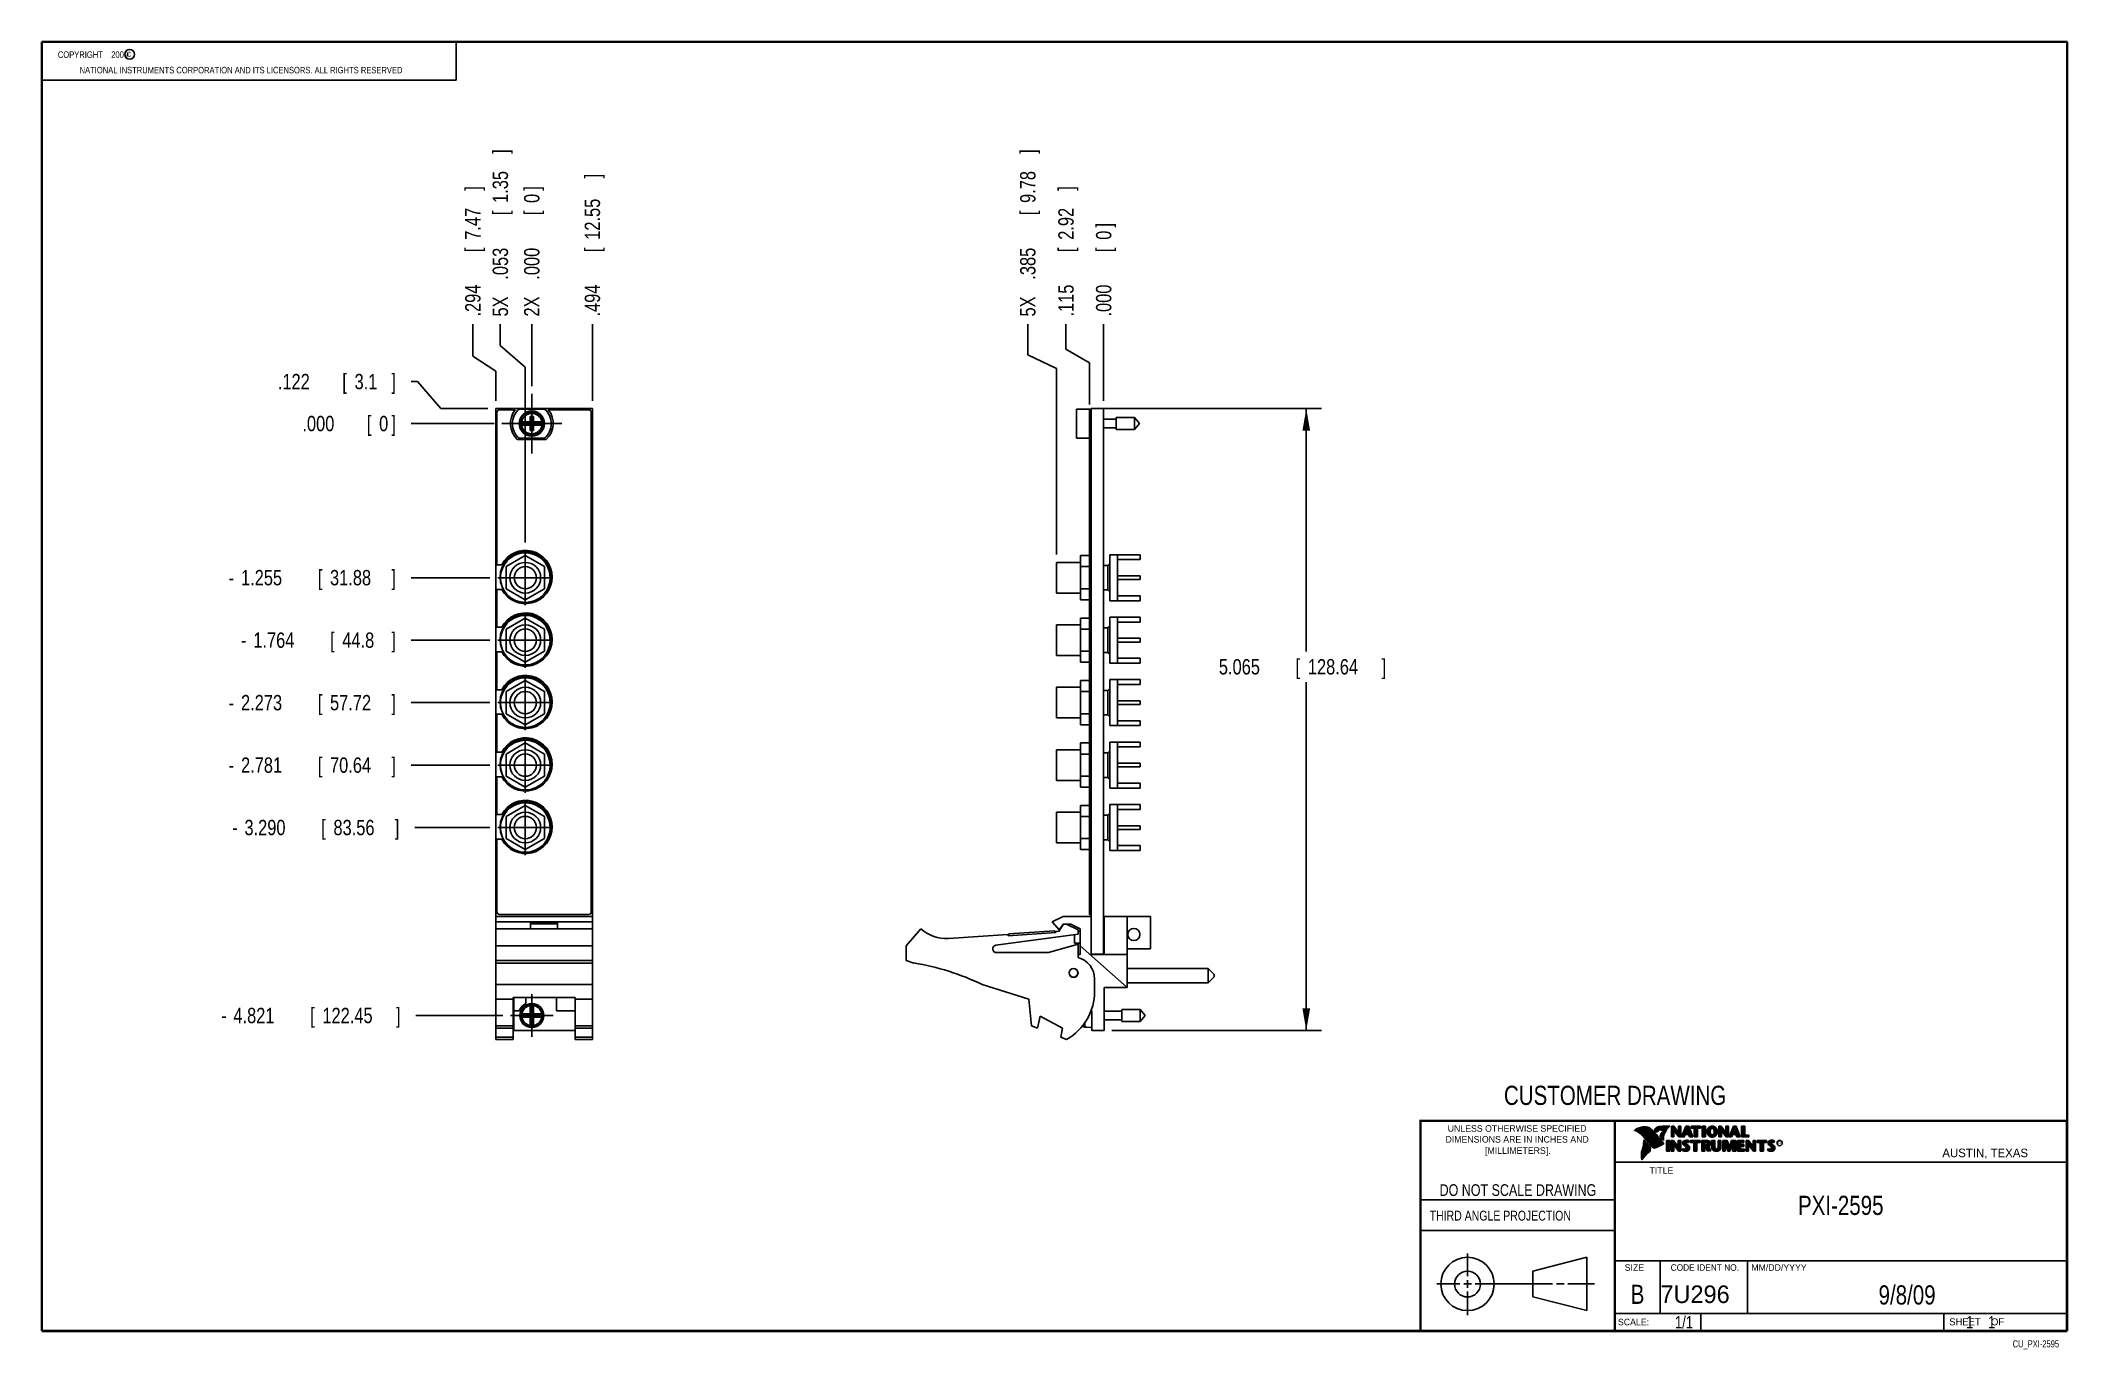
# Model space of a CAD drawing. Header units: inches. Extents: x 0.2 to 16.8, y 0.1 to 10.8.
import ezdxf
from ezdxf.enums import TextEntityAlignment as Align

# ---------------------------------------------------------------- set-up
doc = ezdxf.new("R2010")
doc.units = ezdxf.units.IN
doc.header["$LTSCALE"] = 0.935
doc.header["$MEASUREMENT"] = 0
doc.linetypes.add('CENTER', pattern=[0.6, 0.375, -0.075, 0.075, -0.075])
doc.layers.get('0').update_dxf_attribs({"linetype": 'CONTINUOUS'})
doc.layers.add('DEFAULT_1', color=7, linetype='CENTER')
doc.layers.add('DIMENSIONS', color=7, linetype='CONTINUOUS')
doc.styles.get("Standard").update_dxf_attribs({"font": 'txt', "width": 0.8})
doc.dimstyles.new('DIMSTYLE_1', dxfattribs={"dimtxt": 0.125, "dimasz": 0.18, "dimexe": 0.18, "dimexo": 0.0625, "dimgap": 0.09, "dimtad": 0, "dimtih": 1, "dimtoh": 1, "dimdec": 3, "dimzin": 4, "dimdsep": 46, "dimtxsty": 'STANDARD', "dimblk": '_FILLED', "dimblk1": '_FILLED', "dimblk2": '_FILLED', "dimcen": 0.09, "dimadec": 0, "dimazin": 0, "dimtp": 0.001, "dimtm": 0.001, "dimtfac": 1, "dimtdec": 3, "dimtofl": 0, "dimtmove": 0, "dimatfit": 3, "dimldrblk": '_FILLED', "dimfxl": 1, "dimtolj": 1, "dimtzin": 4, "dimarcsym": 0})
doc.dimstyles.new('DIMSTYLE_2', dxfattribs={"dimtxt": 0.125, "dimasz": 0.18, "dimexe": 0.18, "dimexo": 0.0625, "dimgap": 0.09, "dimtad": 0, "dimtih": 1, "dimtoh": 1, "dimdec": 3, "dimzin": 4, "dimdsep": 46, "dimtxsty": 'STANDARD', "dimblk": '_FILLED', "dimblk1": '_FILLED', "dimblk2": '_FILLED', "dimcen": 0.09, "dimadec": 0, "dimazin": 0, "dimtp": 0.001, "dimtm": 0.001, "dimtfac": 1, "dimtdec": 3, "dimtofl": 0, "dimtmove": 0, "dimatfit": 3, "dimldrblk": '_FILLED', "dimfxl": 1, "dimtolj": 1, "dimtzin": 4, "dimarcsym": 0})

msp = doc.modelspace()

# ---------------------------------------------------------------- texts
at = {"color": 2, "linetype": 'CONTINUOUS', "width": 0.8}
for s, height, p in [('c', 0.053, (0.946, 10.6363)), ('NATIONAL INSTRUMENTS CORPORATION AND ITS LICENSORS. ALL RIGHTS RESERVED', 0.053, (0.5583, 10.5016)), ('THIRD ANGLE PROJECTION', 0.08, (11.5564, 1.1584))]:
    msp.add_text(s, height=height, dxfattribs=at).set_placement(p)
at = {"color": 7, "linetype": 'CONTINUOUS', "width": 0.8}
for s, height, p in [('CUSTOMER DRAWING', 0.15625, (13.0668, 2.1001)), ('DO NOT SCALE DRAWING', 0.095, (12.2754, 1.3592)), ('B', 0.1562, (13.2497, 0.4798))]:
    msp.add_text(s, height=height, dxfattribs=at).set_placement(p, align=Align.CENTER)
at = {"color": 2, "linetype": 'CONTINUOUS'}
for s, p in [('DIMENSIONS ARE IN INCHES AND', (12.2688, 1.7933)), ('UNLESS OTHERWISE SPECIFIED', (12.2688, 1.8819)), ('[MILLIMETERS].', (12.2746, 1.7015))]:
    msp.add_text(s, height=0.053254, dxfattribs=at).set_placement(p, align=Align.CENTER)
for s, height, p in [('R', 0.0217, (14.3971, 1.7782)), ('AUSTIN, TEXAS', 0.069617, (15.7327, 1.6745)), ('TITLE', 0.05325, (13.3474, 1.5397)), ('SIZE', 0.05325, (13.1451, 0.7494)), ('MM/DD/YYYY', 0.05325, (14.1765, 0.7494)), ('SCALE:', 0.05325, (13.0904, 0.3053)), ('SHEET    OF', 0.057262, (15.7892, 0.3052))]:
    msp.add_text(s, height=height, dxfattribs=at).set_placement(p)
at = {"color": 2, "linetype": 'CONTINUOUS', "width": 0.95}
msp.add_text('CODE IDENT NO.', height=0.053254, dxfattribs=at).set_placement((13.7978, 0.7494), align=Align.CENTER)
at = {"color": 7, "linetype": 'CONTINUOUS'}
msp.add_text('7U296', height=0.14316, dxfattribs=at).set_placement((13.4363, 0.4866))
at = {"color": 7, "linetype": 'CONTINUOUS', "width": 0.8}
msp.add_text('1/1', height=0.1, dxfattribs=at).set_placement((13.7025, 0.2805), align=Align.RIGHT)
at = {"color": 2, "linetype": 'CONTINUOUS', "width": 0.8}
msp.add_text('CU_PXI-2595', height=0.057262, dxfattribs=at).set_placement((16.6837, 0.1254), align=Align.RIGHT)
at = {"color": 2, "linetype": 'CONTINUOUS', "insert": (0.3125, 10.6805), "char_height": 0.053, "width": 0.8904, "attachment_point": 1}
msp.add_mtext('    COPYRIGHT    2009', dxfattribs=at)
at = {"color": 7, "linetype": 'CONTINUOUS'}
for s, insert, char_height, width, attachment_point in [('PXI-2595\\P ', (14.9051, 1.3603), 0.15625, 1, 2), ('9/8/09 ', (15.4455, 0.6307), 0.15625, 0.875, 2), ('    1    1', (15.8075, 0.3805), 0.1, 0.8, 1)]:
    msp.add_mtext(s, dxfattribs=dict(at, insert=insert, char_height=char_height, width=width, attachment_point=attachment_point))

# ---------------------------------------------------------------- blocks, each defined once
blk = doc.blocks.new('*D0')
at = {"layer": 'DIMENSIONS', "color": 2, "linetype": 'CONTINUOUS'}
for p, q in [((3.312, 7.992), (3.26, 7.992)), ((3.502, 7.771), (3.312, 7.992)), ((3.885, 7.771), (3.502, 7.771))]:
    blk.add_line(p, q, dxfattribs=at)
at = {"layer": 'DIMENSIONS', "color": 2, "linetype": 'CONTINUOUS', "width": 0.8}
for s, p in [('.122', (2.173, 7.929)), ('[', (2.698, 7.929)), ('3.1', (2.798, 7.929)), (']', (3.098, 7.929))]:
    blk.add_text(s, height=0.125, dxfattribs=at).set_placement(p)
blk = doc.blocks.new('_FILLED')
at = {"color": 0, "linetype": 'BYBLOCK'}
blk.add_solid([(0, 0), (-1, 0.174), (-1, -0.174)], dxfattribs=at)
blk = doc.blocks.new('*D1')
at = {"layer": 'DIMENSIONS', "color": 2, "linetype": 'CONTINUOUS'}
blk.add_line((3.901, 6.394), (3.26, 6.394), dxfattribs=at)
at = {"layer": 'DIMENSIONS', "color": 2, "linetype": 'CONTINUOUS', "width": 0.8}
for s, p in [('1.255', (1.873, 6.332)), ('[', (2.498, 6.332)), ('31.88', (2.598, 6.332)), (']', (3.098, 6.332)), ('-', (1.773, 6.332))]:
    blk.add_text(s, height=0.125, dxfattribs=at).set_placement(p)
blk = doc.blocks.new('*D2')
at = {"layer": 'DIMENSIONS', "color": 2, "linetype": 'CONTINUOUS'}
blk.add_line((3.901, 5.885), (3.26, 5.885), dxfattribs=at)
at = {"layer": 'DIMENSIONS', "color": 2, "linetype": 'CONTINUOUS', "width": 0.8}
for s, p in [('1.764', (1.973, 5.823)), ('[', (2.598, 5.823)), ('44.8', (2.698, 5.823)), (']', (3.098, 5.823)), ('-', (1.873, 5.823))]:
    blk.add_text(s, height=0.125, dxfattribs=at).set_placement(p)
blk = doc.blocks.new('*D3')
at = {"layer": 'DIMENSIONS', "color": 2, "linetype": 'CONTINUOUS'}
blk.add_line((3.901, 5.377), (3.26, 5.377), dxfattribs=at)
at = {"layer": 'DIMENSIONS', "color": 2, "linetype": 'CONTINUOUS', "width": 0.8}
for s, p in [('-', (1.773, 5.314)), ('2.273', (1.873, 5.314)), ('[', (2.498, 5.314)), ('57.72', (2.598, 5.314)), (']', (3.098, 5.314))]:
    blk.add_text(s, height=0.125, dxfattribs=at).set_placement(p)
blk = doc.blocks.new('*D4')
at = {"layer": 'DIMENSIONS', "color": 2, "linetype": 'CONTINUOUS'}
blk.add_line((3.901, 4.868), (3.26, 4.868), dxfattribs=at)
at = {"layer": 'DIMENSIONS', "color": 2, "linetype": 'CONTINUOUS', "width": 0.8}
for s, p in [('-', (1.773, 4.805)), ('2.781', (1.873, 4.805)), ('[', (2.498, 4.805)), ('70.64', (2.598, 4.805)), (']', (3.098, 4.805))]:
    blk.add_text(s, height=0.125, dxfattribs=at).set_placement(p)
blk = doc.blocks.new('*D5')
at = {"layer": 'DIMENSIONS', "color": 2, "linetype": 'CONTINUOUS'}
blk.add_line((3.901, 4.359), (3.289, 4.359), dxfattribs=at)
at = {"layer": 'DIMENSIONS', "color": 2, "linetype": 'CONTINUOUS', "width": 0.8}
for s, p in [('-', (1.801, 4.297)), ('3.290', (1.901, 4.297)), ('[', (2.526, 4.297)), ('83.56', (2.626, 4.297)), (']', (3.126, 4.297))]:
    blk.add_text(s, height=0.125, dxfattribs=at).set_placement(p)
blk = doc.blocks.new('*D6')
at = {"layer": 'DIMENSIONS', "color": 2, "linetype": 'CONTINUOUS'}
blk.add_line((4.005, 2.828), (3.298, 2.828), dxfattribs=at)
at = {"layer": 'DIMENSIONS', "color": 2, "linetype": 'CONTINUOUS', "width": 0.8}
for s, p in [('-', (1.711, 2.766)), ('4.821', (1.811, 2.766)), ('[', (2.436, 2.766)), ('122.45', (2.536, 2.766)), (']', (3.136, 2.766))]:
    blk.add_text(s, height=0.125, dxfattribs=at).set_placement(p)
blk = doc.blocks.new('*D7')
at = {"layer": 'DIMENSIONS', "color": 2, "linetype": 'CONTINUOUS'}
blk.add_line((3.936, 7.649), (3.26, 7.649), dxfattribs=at)
at = {"layer": 'DIMENSIONS', "color": 2, "linetype": 'CONTINUOUS', "width": 0.8}
for s, p in [('.000', (2.373, 7.587)), ('[', (2.898, 7.587)), ('0', (2.998, 7.587)), (']', (3.098, 7.587))]:
    blk.add_text(s, height=0.125, dxfattribs=at).set_placement(p)
blk = doc.blocks.new('*D8')
at = {"layer": 'DIMENSIONS', "color": 2, "linetype": 'CONTINUOUS'}
for p, q in [((3.985, 8.285), (3.985, 8.459)), ((4.189, 8.109), (3.985, 8.285)), ((4.189, 6.682), (4.189, 8.109))]:
    blk.add_line(p, q, dxfattribs=at)
at = {"layer": 'DIMENSIONS', "color": 2, "linetype": 'CONTINUOUS', "width": 0.8}
for s, p in [(']', (4.048, 9.846)), ('1.35', (4.048, 9.446)), ('[', (4.048, 9.346)), ('.053', (4.048, 8.821)), ('5X ', (4.048, 8.521))]:
    blk.add_text(s, height=0.125, rotation=90, dxfattribs=at).set_placement(p)
blk = doc.blocks.new('*D9')
at = {"layer": 'DIMENSIONS', "color": 2, "linetype": 'CONTINUOUS'}
for p, q in [((3.761, 8.197), (3.761, 8.459)), ((3.948, 8.075), (3.761, 8.197)), ((3.948, 7.834), (3.948, 8.075))]:
    blk.add_line(p, q, dxfattribs=at)
at = {"layer": 'DIMENSIONS', "color": 2, "linetype": 'CONTINUOUS', "width": 0.8}
for s, p in [(']', (3.824, 9.546)), ('7.47', (3.824, 9.146)), ('[', (3.824, 9.046)), ('.294', (3.824, 8.521))]:
    blk.add_text(s, height=0.125, rotation=90, dxfattribs=at).set_placement(p)
blk = doc.blocks.new('*D10')
at = {"layer": 'DIMENSIONS', "color": 2, "linetype": 'CONTINUOUS'}
blk.add_line((4.736, 7.834), (4.736, 8.459), dxfattribs=at)
at = {"layer": 'DIMENSIONS', "color": 2, "linetype": 'CONTINUOUS', "width": 0.8}
for s, p in [(']', (4.798, 9.646)), ('12.55', (4.798, 9.146)), ('[', (4.798, 9.046)), ('.494', (4.798, 8.521))]:
    blk.add_text(s, height=0.125, rotation=90, dxfattribs=at).set_placement(p)
blk = doc.blocks.new('*D11')
at = {"layer": 'DIMENSIONS', "color": 2, "linetype": 'CONTINUOUS'}
blk.add_line((4.242, 7.955), (4.242, 8.459), dxfattribs=at)
at = {"layer": 'DIMENSIONS', "color": 2, "linetype": 'CONTINUOUS', "width": 0.8}
for s, p in [(']', (4.304, 9.546)), ('0', (4.304, 9.446)), ('[', (4.304, 9.346)), ('.000', (4.304, 8.821)), ('2X ', (4.304, 8.521))]:
    blk.add_text(s, height=0.125, rotation=90, dxfattribs=at).set_placement(p)
blk = doc.blocks.new('*D12')
at = {"layer": 'DIMENSIONS', "color": 2, "linetype": 'CONTINUOUS'}
for p, q in [((8.863, 7.771), (10.676, 7.771)), ((10.551, 7.771), (10.551, 5.793)), ((10.551, 2.706), (10.551, 5.543)), ((8.968, 2.706), (10.676, 2.706))]:
    blk.add_line(p, q, dxfattribs=at)
at = {"layer": 'DIMENSIONS', "color": 2, "linetype": 'CONTINUOUS', "xscale": 0.18, "yscale": 0.18, "zscale": 0.18}
for p, rotation in [((10.551, 7.771), 90), ((10.551, 2.706), 270)]:
    blk.add_blockref('_FILLED', p, dxfattribs=dict(at, rotation=rotation))
at = {"layer": 'DIMENSIONS', "color": 2, "linetype": 'CONTINUOUS', "width": 0.8}
for s, p in [('5.065', (9.839, 5.606)), ('[', (10.464, 5.606)), ('128.64', (10.564, 5.606)), (']', (11.164, 5.606))]:
    blk.add_text(s, height=0.125, dxfattribs=at).set_placement(p)
blk = doc.blocks.new('*D13')
at = {"layer": 'DIMENSIONS', "color": 2, "linetype": 'CONTINUOUS'}
for p, q in [((8.283, 8.208), (8.283, 8.459)), ((8.515, 8.098), (8.283, 8.208)), ((8.515, 6.582), (8.515, 8.098))]:
    blk.add_line(p, q, dxfattribs=at)
at = {"layer": 'DIMENSIONS', "color": 2, "linetype": 'CONTINUOUS', "width": 0.8}
for s, p in [(']', (8.345, 9.846)), ('9.78', (8.345, 9.446)), ('[', (8.345, 9.346)), ('.385', (8.345, 8.821)), ('5X ', (8.345, 8.521))]:
    blk.add_text(s, height=0.125, rotation=90, dxfattribs=at).set_placement(p)
blk = doc.blocks.new('*D14')
at = {"layer": 'DIMENSIONS', "color": 2, "linetype": 'CONTINUOUS'}
blk.add_line((8.9, 7.834), (8.9, 8.459), dxfattribs=at)
at = {"layer": 'DIMENSIONS', "color": 2, "linetype": 'CONTINUOUS', "width": 0.8}
for s, p in [(']', (8.963, 9.246)), ('0', (8.963, 9.146)), ('[', (8.963, 9.046)), ('.000', (8.963, 8.521))]:
    blk.add_text(s, height=0.125, rotation=90, dxfattribs=at).set_placement(p)
blk = doc.blocks.new('*D15')
at = {"layer": 'DIMENSIONS', "color": 2, "linetype": 'CONTINUOUS'}
for p, q in [((8.593, 8.255), (8.593, 8.459)), ((8.785, 8.143), (8.593, 8.255)), ((8.785, 7.804), (8.785, 8.143))]:
    blk.add_line(p, q, dxfattribs=at)
at = {"layer": 'DIMENSIONS', "color": 2, "linetype": 'CONTINUOUS', "width": 0.8}
for s, p in [(']', (8.656, 9.546)), ('2.92', (8.656, 9.146)), ('[', (8.656, 9.046)), ('.115', (8.656, 8.521))]:
    blk.add_text(s, height=0.125, rotation=90, dxfattribs=at).set_placement(p)

# ---------------------------------------------------------------- dimensions: what is measured, and where the dimension line sits
at = {"layer": 'DIMENSIONS', "color": 2, "linetype": 'CONTINUOUS'}
for feature_location, offset, dtype, origin, text, picture, middle in [((4.189, 6.6815), (-0.2036, 1.7771), 0, (4.242, 7.8927), '5X <>', '*D8', (3.9854, 9.2337)), ((8.515, 6.5815), (-0.2323, 1.8771), 0, (8.9, 7.7712), '5X <>', '*D13', (8.2827, 9.2337)), ((4.2419868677, 7.9551846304), (0, 0.5035), 1, (4.2419868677, 7.8926846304), '2X <>', '*D11', (4.2419868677, 9.0836846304)), ((4.0055, 2.8285), (-0.7075, 0), 0, (3.9985, 7.6492), '-<>', '*D6', (2.473, 2.8285)), ((3.9015, 6.394), (-0.641, 0), 0, (3.9985, 7.6492), '-<>', '*D1', (2.4855, 6.394)), ((3.9015, 5.3766), (-0.641, 0), 0, (3.9985, 7.6492), '-<>', '*D3', (2.4855, 5.3766)), ((3.9015, 4.8679), (-0.641, 0), 0, (3.9985, 7.6492), '-<>', '*D4', (2.4855, 4.8679)), ((3.9015, 4.3592), (-0.613, 0), 0, (3.9985, 7.6492), '-<>', '*D5', (2.5135, 4.3592)), ((3.9015, 5.8853), (-0.641, 0), 0, (3.9985, 7.6492), '-<>', '*D2', (2.5355, 5.8853))]:
    dim = msp.add_ordinate_dim(feature_location=feature_location, offset=offset, dtype=dtype, origin=origin, text=text, dimstyle='DIMSTYLE_1', dxfattribs=at)
    dim.commit()
    dim.dimension.update_dxf_attribs({"geometry": picture, "text_midpoint": middle})
for feature_location, offset, dtype, origin, picture, middle in [((3.948, 7.8337), (-0.1869, 0.625), 0, (4.242, 7.8927), '*D9', (3.7611, 9.0837)), ((4.736, 7.8337), (0, 0.625), 1, (4.242, 7.8927), '*D10', (4.736, 9.1337)), ((8.785010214, 7.8036846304), (-0.1917542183, 0.655), 0, (8.900010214, 7.7711846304), '*D15', (8.5932559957, 9.0836846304)), ((8.900010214, 7.8336846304), (0, 0.625), 1, (8.900010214, 7.7711846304), '*D14', (8.900010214, 8.9336846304)), ((3.8855, 7.7712), (-0.625, 0.2206), 0, (3.9985, 7.6492), '*D0', (2.6855, 7.9918)), ((3.9359868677, 7.6491846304), (-0.6755, 0), 0, (3.9984868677, 7.6491846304), '*D7', (2.7854868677, 7.6491846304))]:
    dim = msp.add_ordinate_dim(feature_location=feature_location, offset=offset, dtype=dtype, origin=origin, dimstyle='DIMSTYLE_1', dxfattribs=at)
    dim.commit()
    dim.dimension.update_dxf_attribs({"geometry": picture, "text_midpoint": middle})
dim = msp.add_linear_dim(base=(10.551, 7.7712), p1=(8.9675, 2.7065), p2=(8.8625, 7.7712), angle=90, dimstyle='DIMSTYLE_2', dxfattribs=at)
dim.commit()
dim.dimension.update_dxf_attribs({"geometry": '*D12', "text_midpoint": (10.551, 5.6683), "dimtype": 160})

# ---------------------------------------------------------------- linework, layer by layer
at = {"color": 2, "linetype": 'CONTINUOUS'}
for p, q in [((0.25, 10.7586), (3.625, 10.7586)), ((0.25, 10.7586), (0.25, 10.4456)), ((3.625, 10.7586), (3.625, 10.4456)), ((0.25, 10.4456), (3.625, 10.4456)), ((13.0652, 1.9695), (16.745, 1.9695)), ((13.0652, 1.9695), (13.0652, 0.2605)), ((13.2311, 1.8934), (13.2311, 1.8949)), ((13.2347, 1.8921), (13.2347, 1.8972)), ((13.2382, 1.8907), (13.2382, 1.8994)), ((13.2418, 1.8892), (13.2418, 1.9015)), ((13.2453, 1.8876), (13.2453, 1.9035)), ((13.2489, 1.8858), (13.2489, 1.9054)), ((13.2524, 1.8839), (13.2524, 1.9069)), ((13.256, 1.8818), (13.256, 1.9084)), ((13.2596, 1.8796), (13.2596, 1.9098)), ((13.2631, 1.8772), (13.2631, 1.9111)), ((13.2667, 1.8747), (13.2667, 1.9124)), ((13.2702, 1.872), (13.2702, 1.9135)), ((13.2738, 1.869), (13.2738, 1.9146)), ((13.2773, 1.8658), (13.2773, 1.9155)), ((13.2809, 1.8624), (13.2809, 1.9164)), ((13.2844, 1.8587), (13.2844, 1.9173)), ((13.288, 1.8549), (13.288, 1.9181)), ((13.2915, 1.851), (13.2915, 1.9188)), ((13.2951, 1.8471), (13.2951, 1.9194)), ((13.2987, 1.8431), (13.2987, 1.9198)), ((13.3022, 1.8391), (13.3022, 1.92)), ((13.3058, 1.8351), (13.3058, 1.9201)), ((13.3093, 1.8311), (13.3093, 1.9201)), ((13.3129, 1.827), (13.3129, 1.9199)), ((13.3164, 1.8229), (13.3164, 1.9196)), ((13.32, 1.8188), (13.32, 1.9192)), ((13.3235, 1.8146), (13.3235, 1.9186)), ((13.3271, 1.8104), (13.3271, 1.9179)), ((13.3306, 1.8062), (13.3306, 1.9172)), ((13.3342, 1.802), (13.3342, 1.9163)), ((13.3378, 1.7978), (13.3378, 1.9151)), ((13.3413, 1.7937), (13.3413, 1.9138)), ((13.3449, 1.7897), (13.3449, 1.9122)), ((13.3484, 1.7856), (13.3484, 1.9103)), ((13.352, 1.7817), (13.352, 1.9081)), ((13.3555, 1.7778), (13.3555, 1.9055)), ((13.3591, 1.7739), (13.3591, 1.9026)), ((13.3626, 1.7701), (13.3626, 1.8991)), ((13.3662, 1.7663), (13.3662, 1.8952)), ((13.3697, 1.7625), (13.3697, 1.8915)), ((13.3733, 1.7588), (13.3733, 1.8878)), ((13.3769, 1.7556), (13.3769, 1.8841)), ((13.3804, 1.7529), (13.3804, 1.8803)), ((13.384, 1.7512), (13.384, 1.8766)), ((13.3875, 1.7509), (13.3875, 1.8728)), ((13.4022, 1.878), (13.3901, 1.8922)), ((13.3911, 1.7518), (13.3911, 1.8691)), ((13.4029, 1.881), (13.3927, 1.893)), ((13.3946, 1.8908), (13.3946, 1.8999)), ((13.3946, 1.7533), (13.3946, 1.8653)), ((13.3982, 1.8866), (13.3982, 1.9062)), ((13.3982, 1.7548), (13.3982, 1.8615)), ((13.4017, 1.8824), (13.4017, 1.9101)), ((13.4017, 1.7563), (13.4017, 1.8574)), ((13.4053, 1.8823), (13.4053, 1.9129)), ((13.4053, 1.7578), (13.4053, 1.8531)), ((13.4088, 1.8844), (13.4088, 1.915)), ((13.4088, 1.7593), (13.4088, 1.8488)), ((13.4124, 1.887), (13.4124, 1.9167)), ((13.4124, 1.7609), (13.4124, 1.8445)), ((13.4159, 1.89), (13.4159, 1.9182)), ((13.4159, 1.7625), (13.4159, 1.8402)), ((13.4195, 1.8937), (13.4195, 1.9193)), ((13.4195, 1.7641), (13.4195, 1.8359)), ((13.4231, 1.8964), (13.4231, 1.9203)), ((13.4231, 1.7657), (13.4231, 1.8316)), ((13.4266, 1.8982), (13.4266, 1.9209)), ((13.4266, 1.7674), (13.4266, 1.8273)), ((13.4302, 1.8995), (13.4302, 1.9214)), ((13.4302, 1.7691), (13.4302, 1.823)), ((13.4414, 1.8328), (13.4319, 1.8437)), ((13.4337, 1.8997), (13.4337, 1.922)), ((13.4337, 1.7708), (13.4337, 1.8187)), ((13.4433, 1.8344), (13.4349, 1.844)), ((13.4373, 1.8991), (13.4373, 1.9224)), ((13.4373, 1.8413), (13.4373, 1.8491)), ((13.4408, 1.898), (13.4408, 1.9228)), ((13.4408, 1.8372), (13.4408, 1.8572)), ((13.4444, 1.8972), (13.4444, 1.9231)), ((13.4444, 1.8331), (13.4444, 1.8665)), ((13.4479, 1.8969), (13.4479, 1.9234)), ((13.4479, 1.8288), (13.4479, 1.873)), ((13.4515, 1.8966), (13.4515, 1.9236)), ((13.4515, 1.8247), (13.4515, 1.8764)), ((13.4529, 1.9261), (13.5132, 1.9271)), ((13.453, 1.9236), (13.5067, 1.9245)), ((13.455, 1.8965), (13.455, 1.9237)), ((13.455, 1.8207), (13.455, 1.878)), ((13.4586, 1.8964), (13.4586, 1.9237)), ((13.4586, 1.8303), (13.4586, 1.879)), ((13.4622, 1.8957), (13.4622, 1.9238)), ((13.4622, 1.8535), (13.4622, 1.8795)), ((13.4657, 1.8935), (13.4657, 1.9238)), ((13.4657, 1.8636), (13.4657, 1.8798)), ((13.4693, 1.872), (13.4693, 1.9239)), ((13.4728, 1.8794), (13.4728, 1.9239)), ((13.4764, 1.8859), (13.4764, 1.924)), ((13.4799, 1.8919), (13.4799, 1.924)), ((13.4835, 1.8973), (13.4835, 1.9241)), ((13.487, 1.9023), (13.487, 1.9242)), ((13.4906, 1.9069), (13.4906, 1.9242)), ((13.4941, 1.9112), (13.4941, 1.9243)), ((13.4977, 1.9153), (13.4977, 1.9243)), ((13.5013, 1.9191), (13.5013, 1.9244)), ((13.5261, 1.9263), (13.5451, 1.9263)), ((13.5261, 1.839), (13.5261, 1.9263)), ((13.5466, 1.839), (13.5261, 1.839)), ((13.5286, 1.9237), (13.5439, 1.9237)), ((13.5286, 1.8415), (13.5286, 1.9237)), ((13.5441, 1.8415), (13.5286, 1.8415)), ((13.5332, 1.8415), (13.5332, 1.9237)), ((13.5367, 1.8415), (13.5367, 1.9237)), ((13.5402, 1.8415), (13.5402, 1.9237)), ((13.5441, 1.8976), (13.5437, 1.9237)), ((13.5439, 1.9237), (13.5854, 1.869)), ((13.5873, 1.8415), (13.5441, 1.8976)), ((13.5441, 1.8976), (13.5441, 1.8415)), ((13.5451, 1.9263), (13.5829, 1.8765)), ((13.586, 1.839), (13.5466, 1.8902)), ((13.5466, 1.8902), (13.5466, 1.839)), ((13.5471, 1.8936), (13.5471, 1.9194)), ((13.5506, 1.8891), (13.5506, 1.9149)), ((13.5541, 1.8846), (13.5541, 1.9103)), ((13.5576, 1.8801), (13.5576, 1.9057)), ((13.561, 1.8756), (13.561, 1.9011)), ((13.5645, 1.8711), (13.5645, 1.8965)), ((13.568, 1.8665), (13.568, 1.8919)), ((13.5715, 1.862), (13.5715, 1.8874)), ((13.575, 1.8575), (13.575, 1.8828)), ((13.5784, 1.853), (13.5784, 1.8782)), ((13.5819, 1.8485), (13.5819, 1.8736)), ((13.5829, 1.9263), (13.6036, 1.9263)), ((13.5829, 1.8765), (13.5829, 1.9263)), ((13.5854, 1.9237), (13.6011, 1.9237)), ((13.5854, 1.869), (13.5854, 1.9237)), ((13.5854, 1.844), (13.5854, 1.869)), ((13.6036, 1.839), (13.586, 1.839)), ((13.6011, 1.8415), (13.5873, 1.8415)), ((13.5889, 1.8415), (13.5889, 1.9237)), ((13.5923, 1.8415), (13.5923, 1.9237)), ((13.5958, 1.8415), (13.5958, 1.9237)), ((13.5993, 1.8415), (13.5993, 1.9237)), ((13.6011, 1.9237), (13.6011, 1.8415)), ((13.6036, 1.9263), (13.6036, 1.839)), ((13.6088, 1.839), (13.6444, 1.9262)), ((13.6294, 1.839), (13.6088, 1.839)), ((13.6125, 1.8415), (13.6461, 1.9237)), ((13.6277, 1.8415), (13.6125, 1.8415)), ((13.6167, 1.8415), (13.6167, 1.8516)), ((13.6201, 1.8415), (13.6201, 1.8601)), ((13.6236, 1.8415), (13.6236, 1.8686)), ((13.6271, 1.8415), (13.6271, 1.8771)), ((13.6361, 1.8623), (13.6277, 1.8415)), ((13.6378, 1.8598), (13.6294, 1.839)), ((13.6306, 1.8486), (13.6306, 1.8857)), ((13.634, 1.8573), (13.634, 1.8942)), ((13.6665, 1.8623), (13.6361, 1.8623)), ((13.6375, 1.8623), (13.6375, 1.9027)), ((13.6647, 1.8598), (13.6378, 1.8598)), ((13.6388, 1.8711), (13.65, 1.9073)), ((13.6639, 1.8711), (13.6388, 1.8711)), ((13.641, 1.8781), (13.641, 1.9112)), ((13.641, 1.8623), (13.641, 1.8711)), ((13.6423, 1.8736), (13.6519, 1.9048)), ((13.6606, 1.8736), (13.6423, 1.8736)), ((13.6444, 1.9262), (13.6664, 1.9262)), ((13.6445, 1.8893), (13.6445, 1.9197)), ((13.6445, 1.8623), (13.6445, 1.8711)), ((13.6461, 1.9237), (13.6647, 1.9237)), ((13.6479, 1.9006), (13.6479, 1.9237)), ((13.6479, 1.8623), (13.6479, 1.8711)), ((13.65, 1.9073), (13.6541, 1.9073)), ((13.6514, 1.9073), (13.6514, 1.9237)), ((13.6514, 1.8623), (13.6514, 1.8711)), ((13.6519, 1.9048), (13.6521, 1.9048)), ((13.6521, 1.9048), (13.6606, 1.8736)), ((13.6541, 1.9073), (13.6639, 1.8711)), ((13.6549, 1.9043), (13.6549, 1.9237)), ((13.6549, 1.8623), (13.6549, 1.8711)), ((13.6584, 1.8915), (13.6584, 1.9237)), ((13.6584, 1.8623), (13.6584, 1.8711)), ((13.6618, 1.8787), (13.6618, 1.9237)), ((13.6618, 1.8623), (13.6618, 1.8711)), ((13.6647, 1.9237), (13.6959, 1.8415)), ((13.6717, 1.839), (13.6647, 1.8598)), ((13.6653, 1.8623), (13.6653, 1.922)), ((13.6664, 1.9262), (13.6995, 1.839)), ((13.6735, 1.8415), (13.6665, 1.8623)), ((13.6688, 1.8555), (13.6688, 1.9128)), ((13.6995, 1.839), (13.6717, 1.839)), ((13.6723, 1.8452), (13.6723, 1.9037)), ((13.6959, 1.8415), (13.6735, 1.8415)), ((13.6757, 1.8415), (13.6757, 1.8945)), ((13.6792, 1.8415), (13.6792, 1.8854)), ((13.6827, 1.8415), (13.6827, 1.8762)), ((13.6862, 1.8415), (13.6862, 1.8671)), ((13.6866, 1.9262), (13.7634, 1.9262)), ((13.6866, 1.9099), (13.6866, 1.9262)), ((13.7118, 1.9099), (13.6866, 1.9099)), ((13.6891, 1.9237), (13.7609, 1.9237)), ((13.6891, 1.9125), (13.6891, 1.9237)), ((13.7143, 1.9125), (13.6891, 1.9125)), ((13.6896, 1.8415), (13.6896, 1.8579)), ((13.6931, 1.9125), (13.6931, 1.9237)), ((13.6931, 1.8415), (13.6931, 1.8488)), ((13.6966, 1.9125), (13.6966, 1.9237)), ((13.7001, 1.9125), (13.7001, 1.9237)), ((13.7035, 1.9125), (13.7035, 1.9237)), ((13.707, 1.9125), (13.707, 1.9237)), ((13.7105, 1.9125), (13.7105, 1.9237)), ((13.7118, 1.839), (13.7118, 1.9099)), ((13.7382, 1.839), (13.7118, 1.839)), ((13.7143, 1.9125), (13.714, 1.9237)), ((13.7143, 1.8415), (13.7143, 1.9125)), ((13.7357, 1.8415), (13.7143, 1.8415)), ((13.7174, 1.8415), (13.7174, 1.9237)), ((13.7209, 1.8415), (13.7209, 1.9237)), ((13.7244, 1.8415), (13.7244, 1.9237)), ((13.7279, 1.8415), (13.7279, 1.9237)), ((13.7313, 1.8415), (13.7313, 1.9237)), ((13.7357, 1.9125), (13.7348, 1.9237)), ((13.7609, 1.9125), (13.7357, 1.9125)), ((13.7357, 1.9125), (13.7357, 1.8415)), ((13.7634, 1.9099), (13.7382, 1.9099)), ((13.7382, 1.9099), (13.7382, 1.839)), ((13.7383, 1.9125), (13.7383, 1.9237)), ((13.7418, 1.9125), (13.7418, 1.9237)), ((13.7452, 1.9125), (13.7452, 1.9237)), ((13.7487, 1.9125), (13.7487, 1.9237)), ((13.7522, 1.9125), (13.7522, 1.9237)), ((13.7557, 1.9125), (13.7557, 1.9237)), ((13.7591, 1.9125), (13.7591, 1.9237)), ((13.7609, 1.9237), (13.7609, 1.9125)), ((13.7634, 1.9262), (13.7634, 1.9099)), ((13.7768, 1.9262), (13.8031, 1.9262)), ((13.7768, 1.839), (13.7768, 1.9262)), ((13.8031, 1.839), (13.7768, 1.839)), ((13.7794, 1.9237), (13.8006, 1.9237)), ((13.7794, 1.8415), (13.7794, 1.9237)), ((13.8006, 1.8415), (13.7794, 1.8415)), ((13.7835, 1.8415), (13.7835, 1.9237)), ((13.787, 1.8415), (13.787, 1.9237)), ((13.7904, 1.8415), (13.7904, 1.9237)), ((13.7939, 1.8415), (13.7939, 1.9237)), ((13.7974, 1.8415), (13.7974, 1.9237)), ((13.8006, 1.9237), (13.8006, 1.8415)), ((13.8031, 1.9262), (13.8031, 1.839)), ((13.8154, 1.8853), (13.8155, 1.8871)), ((13.8154, 1.8834), (13.8154, 1.8853)), ((13.8154, 1.8816), (13.8154, 1.8834)), ((13.8155, 1.8797), (13.8154, 1.8816)), ((13.8155, 1.8871), (13.8157, 1.8889)), ((13.8157, 1.8779), (13.8155, 1.8797)), ((13.8157, 1.8889), (13.8159, 1.8907)), ((13.8159, 1.876), (13.8157, 1.8779)), ((13.8159, 1.8907), (13.8161, 1.8924)), ((13.8162, 1.8742), (13.8159, 1.876)), ((13.8161, 1.8924), (13.8165, 1.8941)), ((13.8166, 1.8724), (13.8162, 1.8742)), ((13.8165, 1.8941), (13.8169, 1.8958)), ((13.817, 1.8706), (13.8166, 1.8724)), ((13.8169, 1.8958), (13.8174, 1.8975)), ((13.8174, 1.8689), (13.817, 1.8706)), ((13.8174, 1.8975), (13.8179, 1.8991)), ((13.8179, 1.8672), (13.8174, 1.8689)), ((13.8179, 1.8991), (13.8185, 1.9006)), ((13.8179, 1.8852), (13.818, 1.8869)), ((13.8179, 1.8834), (13.8179, 1.8852)), ((13.818, 1.8817), (13.8179, 1.8834)), ((13.8185, 1.8655), (13.8179, 1.8672)), ((13.818, 1.8869), (13.8182, 1.8886)), ((13.8181, 1.8799), (13.818, 1.8817)), ((13.8182, 1.8781), (13.8181, 1.8799)), ((13.8182, 1.8886), (13.8184, 1.8903)), ((13.8184, 1.8764), (13.8182, 1.8781)), ((13.8184, 1.8903), (13.8186, 1.892)), ((13.8187, 1.8746), (13.8184, 1.8764)), ((13.8185, 1.9006), (13.8191, 1.9021)), ((13.8191, 1.8639), (13.8185, 1.8655)), ((13.8186, 1.892), (13.819, 1.8936)), ((13.8191, 1.8729), (13.8187, 1.8746)), ((13.819, 1.8936), (13.8193, 1.8952)), ((13.8191, 1.9021), (13.8198, 1.9036)), ((13.8194, 1.8712), (13.8191, 1.8729)), ((13.8198, 1.8623), (13.8191, 1.8639)), ((13.8193, 1.8952), (13.8198, 1.8967)), ((13.8199, 1.8696), (13.8194, 1.8712)), ((13.8198, 1.9036), (13.8206, 1.9051)), ((13.8198, 1.8967), (13.8203, 1.8982)), ((13.8205, 1.8607), (13.8198, 1.8623)), ((13.8204, 1.8679), (13.8199, 1.8696)), ((13.8203, 1.8982), (13.8208, 1.8997)), ((13.8209, 1.8664), (13.8204, 1.8679)), ((13.8213, 1.8592), (13.8205, 1.8607)), ((13.8206, 1.9051), (13.8214, 1.9065)), ((13.8208, 1.8997), (13.8214, 1.9011)), ((13.8209, 1.8664), (13.8208, 1.8997)), ((13.8215, 1.8648), (13.8209, 1.8664)), ((13.8221, 1.8578), (13.8213, 1.8592)), ((13.8214, 1.9065), (13.8223, 1.9079)), ((13.8214, 1.9011), (13.8221, 1.9025)), ((13.8221, 1.8633), (13.8215, 1.8648)), ((13.8221, 1.9025), (13.8228, 1.9038)), ((13.8228, 1.8619), (13.8221, 1.8633)), ((13.823, 1.8563), (13.8221, 1.8578)), ((13.8223, 1.9079), (13.8232, 1.9092)), ((13.8228, 1.9038), (13.8236, 1.9052)), ((13.8235, 1.8604), (13.8228, 1.8619)), ((13.8239, 1.855), (13.823, 1.8563)), ((13.8232, 1.9092), (13.8243, 1.9106)), ((13.8243, 1.8591), (13.8235, 1.8604)), ((13.8236, 1.9052), (13.8244, 1.9065)), ((13.8249, 1.8536), (13.8239, 1.855)), ((13.8243, 1.9106), (13.8253, 1.9119)), ((13.8243, 1.8591), (13.8244, 1.9065)), ((13.8251, 1.8577), (13.8243, 1.8591)), ((13.8244, 1.9065), (13.8253, 1.9077)), ((13.826, 1.8523), (13.8249, 1.8536)), ((13.826, 1.8564), (13.8251, 1.8577)), ((13.8253, 1.9119), (13.8265, 1.9132)), ((13.8253, 1.9077), (13.8262, 1.909)), ((13.8269, 1.8552), (13.826, 1.8564)), ((13.8271, 1.8511), (13.826, 1.8523)), ((13.8262, 1.909), (13.8273, 1.9102)), ((13.8265, 1.9132), (13.8276, 1.9144)), ((13.8279, 1.854), (13.8269, 1.8552)), ((13.8282, 1.8499), (13.8271, 1.8511)), ((13.8273, 1.9102), (13.8283, 1.9114)), ((13.8276, 1.9144), (13.8288, 1.9156)), ((13.8279, 1.854), (13.8283, 1.9114)), ((13.8289, 1.8528), (13.8279, 1.854)), ((13.8294, 1.8487), (13.8282, 1.8499)), ((13.8283, 1.9114), (13.8294, 1.9126)), ((13.8288, 1.9156), (13.8301, 1.9167)), ((13.83, 1.8517), (13.8289, 1.8528)), ((13.8294, 1.9126), (13.8306, 1.9137)), ((13.8306, 1.8476), (13.8294, 1.8487)), ((13.8311, 1.8506), (13.83, 1.8517)), ((13.8301, 1.9167), (13.8314, 1.9178)), ((13.8306, 1.9137), (13.8318, 1.9148)), ((13.8319, 1.8466), (13.8306, 1.8476)), ((13.8311, 1.8506), (13.8318, 1.9148)), ((13.8323, 1.8496), (13.8311, 1.8506)), ((13.8314, 1.9178), (13.8327, 1.9188)), ((13.8318, 1.9148), (13.833, 1.9158)), ((13.8332, 1.8456), (13.8319, 1.8466)), ((13.8335, 1.8486), (13.8323, 1.8496)), ((13.8327, 1.9188), (13.834, 1.9198)), ((13.833, 1.9158), (13.8342, 1.9168)), ((13.8346, 1.8447), (13.8332, 1.8456)), ((13.8347, 1.8477), (13.8335, 1.8486)), ((13.834, 1.9198), (13.8354, 1.9207)), ((13.8342, 1.9168), (13.8355, 1.9177)), ((13.836, 1.8438), (13.8346, 1.8447)), ((13.8347, 1.8477), (13.8355, 1.9177)), ((13.836, 1.8468), (13.8347, 1.8477)), ((13.8354, 1.9207), (13.8368, 1.9215)), ((13.8355, 1.9177), (13.8368, 1.9185)), ((13.8373, 1.846), (13.836, 1.8468)), ((13.8374, 1.843), (13.836, 1.8438)), ((13.8368, 1.9215), (13.8382, 1.9223)), ((13.8368, 1.9185), (13.8381, 1.9193)), ((13.8386, 1.8452), (13.8373, 1.846)), ((13.839, 1.8423), (13.8374, 1.843)), ((13.8381, 1.9193), (13.8394, 1.92)), ((13.8386, 1.8452), (13.8381, 1.9193)), ((13.8382, 1.9223), (13.8397, 1.923)), ((13.84, 1.8445), (13.8386, 1.8452)), ((13.8405, 1.8416), (13.839, 1.8423)), ((13.8394, 1.92), (13.8408, 1.9207)), ((13.8397, 1.923), (13.8412, 1.9237)), ((13.8397, 1.8857), (13.8398, 1.8868)), ((13.8397, 1.8845), (13.8397, 1.8857)), ((13.8397, 1.8833), (13.8397, 1.8845)), ((13.8397, 1.8821), (13.8397, 1.8833)), ((13.8397, 1.8809), (13.8397, 1.8821)), ((13.8398, 1.8796), (13.8397, 1.8809)), ((13.8398, 1.8868), (13.8399, 1.888)), ((13.8399, 1.8784), (13.8398, 1.8796)), ((13.8399, 1.888), (13.84, 1.8891)), ((13.84, 1.8773), (13.8399, 1.8784)), ((13.84, 1.8891), (13.8401, 1.8902)), ((13.8401, 1.8761), (13.84, 1.8773)), ((13.8415, 1.8439), (13.84, 1.8445)), ((13.8401, 1.8902), (13.8402, 1.8913)), ((13.8402, 1.8749), (13.8401, 1.8761)), ((13.8402, 1.8913), (13.8403, 1.8924)), ((13.8404, 1.8738), (13.8402, 1.8749)), ((13.8403, 1.8924), (13.8405, 1.8934)), ((13.8405, 1.8727), (13.8404, 1.8738)), ((13.8405, 1.8934), (13.8407, 1.8944)), ((13.8407, 1.8716), (13.8405, 1.8727)), ((13.8421, 1.8409), (13.8405, 1.8416)), ((13.8407, 1.8944), (13.8409, 1.8954)), ((13.841, 1.8706), (13.8407, 1.8716)), ((13.8408, 1.9207), (13.8422, 1.9213)), ((13.8409, 1.8954), (13.8411, 1.8963)), ((13.8412, 1.8696), (13.841, 1.8706)), ((13.8411, 1.8963), (13.8414, 1.8972)), ((13.8412, 1.9237), (13.8427, 1.9243)), ((13.8414, 1.8686), (13.8412, 1.8696)), ((13.8414, 1.8972), (13.8416, 1.8981)), ((13.8417, 1.8677), (13.8414, 1.8686)), ((13.8415, 1.8439), (13.8417, 1.8678)), ((13.843, 1.8433), (13.8415, 1.8439)), ((13.8416, 1.8981), (13.8419, 1.899)), ((13.842, 1.8667), (13.8417, 1.8677)), ((13.8419, 1.899), (13.8422, 1.8999)), ((13.842, 1.8991), (13.8422, 1.9213)), ((13.8423, 1.8658), (13.842, 1.8667)), ((13.8438, 1.8404), (13.8421, 1.8409)), ((13.8422, 1.9213), (13.8436, 1.9219)), ((13.8422, 1.8999), (13.8426, 1.9007)), ((13.8422, 1.8844), (13.8423, 1.8856)), ((13.8422, 1.8833), (13.8422, 1.8844)), ((13.8422, 1.8821), (13.8422, 1.8833)), ((13.8423, 1.8809), (13.8422, 1.8821)), ((13.8423, 1.8867), (13.8424, 1.8878)), ((13.8423, 1.8856), (13.8423, 1.8867)), ((13.8423, 1.8798), (13.8423, 1.8809)), ((13.8424, 1.8786), (13.8423, 1.8798)), ((13.8427, 1.865), (13.8423, 1.8658)), ((13.8424, 1.8878), (13.8425, 1.8889)), ((13.8425, 1.8775), (13.8424, 1.8786)), ((13.8425, 1.8889), (13.8426, 1.89)), ((13.8426, 1.8764), (13.8425, 1.8775)), ((13.8426, 1.9007), (13.843, 1.9016)), ((13.8426, 1.89), (13.8427, 1.891)), ((13.8427, 1.8753), (13.8426, 1.8764)), ((13.8427, 1.9243), (13.8443, 1.9248)), ((13.8427, 1.891), (13.8428, 1.892)), ((13.8429, 1.8742), (13.8427, 1.8753)), ((13.8431, 1.8641), (13.8427, 1.865)), ((13.8428, 1.892), (13.843, 1.893)), ((13.843, 1.8731), (13.8429, 1.8742)), ((13.843, 1.9016), (13.8434, 1.9024)), ((13.843, 1.893), (13.8432, 1.8939)), ((13.8432, 1.8721), (13.843, 1.8731)), ((13.8445, 1.8428), (13.843, 1.8433)), ((13.8434, 1.8633), (13.8431, 1.8641)), ((13.8432, 1.8939), (13.8434, 1.8948)), ((13.8434, 1.8712), (13.8432, 1.8721)), ((13.8434, 1.9024), (13.8438, 1.9032)), ((13.8434, 1.8948), (13.8436, 1.8957)), ((13.8436, 1.8702), (13.8434, 1.8712)), ((13.8439, 1.8625), (13.8434, 1.8633)), ((13.8436, 1.9219), (13.8451, 1.9224)), ((13.8436, 1.8957), (13.8438, 1.8965)), ((13.8439, 1.8693), (13.8436, 1.8702)), ((13.8438, 1.9032), (13.8443, 1.904)), ((13.8438, 1.8965), (13.844, 1.8974)), ((13.8455, 1.8399), (13.8438, 1.8404)), ((13.8441, 1.8684), (13.8439, 1.8693)), ((13.8443, 1.8617), (13.8439, 1.8625)), ((13.844, 1.8974), (13.8443, 1.8982)), ((13.8444, 1.8676), (13.8441, 1.8684)), ((13.8443, 1.9248), (13.8459, 1.9253)), ((13.8443, 1.904), (13.8447, 1.9047)), ((13.8443, 1.8982), (13.8446, 1.899)), ((13.8448, 1.8609), (13.8443, 1.8617)), ((13.8447, 1.8667), (13.8444, 1.8676)), ((13.8462, 1.8423), (13.8445, 1.8428)), ((13.8446, 1.899), (13.8449, 1.8997)), ((13.8447, 1.9047), (13.8453, 1.9055)), ((13.845, 1.8659), (13.8447, 1.8667)), ((13.8453, 1.8602), (13.8448, 1.8609)), ((13.8449, 1.8997), (13.8453, 1.9005)), ((13.8454, 1.8651), (13.845, 1.8659)), ((13.8451, 1.9224), (13.8466, 1.9229)), ((13.8453, 1.9055), (13.8451, 1.9224)), ((13.8453, 1.9055), (13.8458, 1.9062)), ((13.8453, 1.9005), (13.8456, 1.9012)), ((13.8458, 1.8595), (13.8453, 1.8602)), ((13.8457, 1.8644), (13.8454, 1.8651)), ((13.8473, 1.8395), (13.8455, 1.8399)), ((13.8456, 1.9012), (13.846, 1.902)), ((13.8461, 1.8637), (13.8457, 1.8644)), ((13.8458, 1.9062), (13.8464, 1.9068)), ((13.8464, 1.8588), (13.8458, 1.8595)), ((13.846, 1.8424), (13.8458, 1.8595)), ((13.8459, 1.9253), (13.8476, 1.9257)), ((13.846, 1.902), (13.8464, 1.9027)), ((13.8465, 1.863), (13.8461, 1.8637)), ((13.8478, 1.8419), (13.8462, 1.8423)), ((13.8464, 1.9068), (13.847, 1.9074)), ((13.8464, 1.9027), (13.8468, 1.9033)), ((13.847, 1.8581), (13.8464, 1.8588)), ((13.8469, 1.8623), (13.8465, 1.863)), ((13.8466, 1.9229), (13.8481, 1.9233)), ((13.8468, 1.9033), (13.8473, 1.9039)), ((13.8473, 1.8617), (13.8469, 1.8623)), ((13.847, 1.9074), (13.8477, 1.908)), ((13.8477, 1.8575), (13.847, 1.8581)), ((13.8473, 1.9039), (13.8478, 1.9045)), ((13.8478, 1.8611), (13.8473, 1.8617)), ((13.8491, 1.8391), (13.8473, 1.8395)), ((13.8476, 1.9257), (13.8492, 1.9261)), ((13.8477, 1.908), (13.8483, 1.9086)), ((13.8483, 1.857), (13.8477, 1.8575)), ((13.8478, 1.9045), (13.8482, 1.9051)), ((13.8483, 1.8605), (13.8478, 1.8611)), ((13.8495, 1.8416), (13.8478, 1.8419)), ((13.8481, 1.9233), (13.8497, 1.9236)), ((13.8482, 1.9051), (13.8488, 1.9056)), ((13.8483, 1.9086), (13.849, 1.9091)), ((13.8488, 1.8599), (13.8483, 1.8605)), ((13.849, 1.8564), (13.8483, 1.857)), ((13.8488, 1.9056), (13.8493, 1.9061)), ((13.8494, 1.8594), (13.8488, 1.8599)), ((13.849, 1.9091), (13.8497, 1.9095)), ((13.8498, 1.8559), (13.849, 1.8564)), ((13.8509, 1.8388), (13.8491, 1.8391)), ((13.8492, 1.9261), (13.8509, 1.9264)), ((13.8493, 1.9061), (13.8498, 1.9065)), ((13.8499, 1.8589), (13.8494, 1.8594)), ((13.8495, 1.9094), (13.8495, 1.9236)), ((13.8495, 1.8416), (13.8495, 1.8561)), ((13.8513, 1.8413), (13.8495, 1.8416)), ((13.8497, 1.9236), (13.8513, 1.9239)), ((13.8497, 1.9095), (13.8505, 1.9099)), ((13.8498, 1.9065), (13.8504, 1.9069)), ((13.8505, 1.8555), (13.8498, 1.8559)), ((13.8505, 1.8585), (13.8499, 1.8589)), ((13.8504, 1.9069), (13.851, 1.9073)), ((13.8505, 1.9099), (13.8512, 1.9103)), ((13.8511, 1.8581), (13.8505, 1.8585)), ((13.8513, 1.8551), (13.8505, 1.8555)), ((13.8509, 1.9264), (13.8527, 1.9266)), ((13.8528, 1.8386), (13.8509, 1.8388)), ((13.851, 1.9073), (13.8516, 1.9077)), ((13.8518, 1.8577), (13.8511, 1.8581)), ((13.8512, 1.9103), (13.852, 1.9106)), ((13.8513, 1.9239), (13.853, 1.9241)), ((13.8521, 1.8547), (13.8513, 1.8551)), ((13.853, 1.8411), (13.8513, 1.8413)), ((13.8516, 1.9077), (13.8523, 1.908)), ((13.8524, 1.8574), (13.8518, 1.8577)), ((13.852, 1.9106), (13.8528, 1.9109)), ((13.853, 1.8544), (13.8521, 1.8547)), ((13.8523, 1.908), (13.8529, 1.9083)), ((13.8531, 1.8571), (13.8524, 1.8574)), ((13.8527, 1.9266), (13.8544, 1.9268)), ((13.8528, 1.9109), (13.8536, 1.9111)), ((13.8547, 1.8384), (13.8528, 1.8386)), ((13.8529, 1.9083), (13.8536, 1.9085)), ((13.853, 1.9241), (13.8546, 1.9243)), ((13.853, 1.9109), (13.853, 1.9241)), ((13.8538, 1.8542), (13.853, 1.8544)), ((13.853, 1.8411), (13.853, 1.8544)), ((13.8548, 1.841), (13.853, 1.8411)), ((13.8538, 1.8568), (13.8531, 1.8571)), ((13.8536, 1.9111), (13.8545, 1.9113)), ((13.8536, 1.9085), (13.8543, 1.9087)), ((13.8545, 1.8566), (13.8538, 1.8568)), ((13.8547, 1.854), (13.8538, 1.8542)), ((13.8543, 1.9087), (13.855, 1.9089)), ((13.8544, 1.9268), (13.8561, 1.9269)), ((13.8545, 1.9113), (13.8553, 1.9115)), ((13.8552, 1.8564), (13.8545, 1.8566)), ((13.8546, 1.9243), (13.8563, 1.9244)), ((13.8556, 1.8538), (13.8547, 1.854)), ((13.8565, 1.8384), (13.8547, 1.8384)), ((13.8566, 1.8409), (13.8548, 1.841)), ((13.855, 1.9089), (13.8557, 1.909)), ((13.8559, 1.8563), (13.8552, 1.8564)), ((13.8553, 1.9115), (13.8562, 1.9116)), ((13.8565, 1.8537), (13.8556, 1.8538)), ((13.8557, 1.909), (13.8565, 1.9091)), ((13.8567, 1.8562), (13.8559, 1.8563)), ((13.8561, 1.9269), (13.8579, 1.927)), ((13.8562, 1.9116), (13.8571, 1.9117)), ((13.8563, 1.9244), (13.8579, 1.9245)), ((13.8565, 1.9116), (13.8565, 1.9244)), ((13.8565, 1.9091), (13.8572, 1.9092)), ((13.8574, 1.8537), (13.8565, 1.8537)), ((13.8565, 1.8409), (13.8565, 1.8537)), ((13.8584, 1.8383), (13.8565, 1.8384)), ((13.8584, 1.8408), (13.8566, 1.8409)), ((13.8574, 1.8562), (13.8567, 1.8562)), ((13.8571, 1.9117), (13.858, 1.9117)), ((13.8572, 1.9092), (13.858, 1.9092)), ((13.8582, 1.8562), (13.8574, 1.8562)), ((13.8583, 1.8537), (13.8574, 1.8537)), ((13.8579, 1.927), (13.8596, 1.927)), ((13.8579, 1.9245), (13.8596, 1.9244)), ((13.858, 1.9117), (13.8589, 1.9117)), ((13.858, 1.9092), (13.8587, 1.9091)), ((13.8589, 1.8563), (13.8582, 1.8562)), ((13.8592, 1.8537), (13.8583, 1.8537)), ((13.8601, 1.8409), (13.8584, 1.8408)), ((13.8602, 1.8384), (13.8584, 1.8383)), ((13.8587, 1.9091), (13.8595, 1.9091)), ((13.8589, 1.9117), (13.8598, 1.9116)), ((13.8597, 1.8564), (13.8589, 1.8563)), ((13.8601, 1.8539), (13.8592, 1.8537)), ((13.8595, 1.9091), (13.8602, 1.909)), ((13.8596, 1.927), (13.8614, 1.9269)), ((13.8596, 1.9244), (13.8612, 1.9243)), ((13.8605, 1.8565), (13.8597, 1.8564)), ((13.8598, 1.9116), (13.8607, 1.9114)), ((13.8599, 1.8409), (13.8601, 1.8539)), ((13.861, 1.854), (13.8601, 1.8539)), ((13.8618, 1.841), (13.8601, 1.8409)), ((13.8602, 1.909), (13.861, 1.9088)), ((13.862, 1.8384), (13.8602, 1.8384)), ((13.8612, 1.8567), (13.8605, 1.8565)), ((13.8607, 1.9114), (13.8616, 1.9113)), ((13.861, 1.9114), (13.8612, 1.9243)), ((13.861, 1.9088), (13.8617, 1.9086)), ((13.8619, 1.8542), (13.861, 1.854)), ((13.8612, 1.9243), (13.8628, 1.9242)), ((13.862, 1.8569), (13.8612, 1.8567)), ((13.8614, 1.9269), (13.8631, 1.9267)), ((13.8616, 1.9113), (13.8624, 1.911)), ((13.8617, 1.9086), (13.8624, 1.9084)), ((13.8635, 1.8411), (13.8618, 1.841)), ((13.8627, 1.8545), (13.8619, 1.8542)), ((13.8627, 1.8571), (13.862, 1.8569)), ((13.8638, 1.8386), (13.862, 1.8384)), ((13.8624, 1.911), (13.8632, 1.9108)), ((13.8624, 1.9084), (13.8631, 1.9081)), ((13.8634, 1.8574), (13.8627, 1.8571)), ((13.8636, 1.8547), (13.8627, 1.8545)), ((13.8628, 1.9242), (13.8644, 1.924)), ((13.8631, 1.9267), (13.8648, 1.9265)), ((13.8631, 1.9081), (13.8638, 1.9079)), ((13.8632, 1.9108), (13.864, 1.9105)), ((13.8641, 1.8577), (13.8634, 1.8574)), ((13.8634, 1.8411), (13.8636, 1.8547)), ((13.8652, 1.8413), (13.8635, 1.8411)), ((13.8644, 1.8551), (13.8636, 1.8547)), ((13.8638, 1.9079), (13.8645, 1.9076)), ((13.8656, 1.8388), (13.8638, 1.8386)), ((13.864, 1.9105), (13.8648, 1.9102)), ((13.8647, 1.858), (13.8641, 1.8577)), ((13.8643, 1.9104), (13.8644, 1.924)), ((13.8644, 1.924), (13.8661, 1.9237)), ((13.8652, 1.8554), (13.8644, 1.8551)), ((13.8645, 1.9076), (13.8651, 1.9072)), ((13.8653, 1.8584), (13.8647, 1.858)), ((13.8648, 1.9265), (13.8665, 1.9262)), ((13.8648, 1.9102), (13.8656, 1.9098)), ((13.8651, 1.9072), (13.8657, 1.9069)), ((13.8659, 1.8558), (13.8652, 1.8554)), ((13.8668, 1.8416), (13.8652, 1.8413)), ((13.8659, 1.8588), (13.8653, 1.8584)), ((13.8656, 1.9098), (13.8663, 1.9094)), ((13.8673, 1.8391), (13.8656, 1.8388)), ((13.8657, 1.9069), (13.8662, 1.9065)), ((13.8665, 1.8592), (13.8659, 1.8588)), ((13.8667, 1.8562), (13.8659, 1.8558)), ((13.8661, 1.9237), (13.8676, 1.9233)), ((13.8662, 1.9065), (13.8668, 1.9061)), ((13.8663, 1.9094), (13.867, 1.909)), ((13.8665, 1.9262), (13.8682, 1.9258)), ((13.867, 1.8596), (13.8665, 1.8592)), ((13.8674, 1.8567), (13.8667, 1.8562)), ((13.8668, 1.9061), (13.8673, 1.9056)), ((13.8685, 1.842), (13.8668, 1.8416)), ((13.8669, 1.8416), (13.867, 1.8565)), ((13.867, 1.909), (13.8677, 1.9085)), ((13.8675, 1.8601), (13.867, 1.8596)), ((13.8673, 1.9056), (13.8677, 1.9052)), ((13.869, 1.8395), (13.8673, 1.8391)), ((13.8681, 1.8572), (13.8674, 1.8567)), ((13.8675, 1.9087), (13.8676, 1.9233)), ((13.868, 1.8606), (13.8675, 1.8601)), ((13.8676, 1.9233), (13.8692, 1.9229)), ((13.8677, 1.9085), (13.8683, 1.908)), ((13.8677, 1.9052), (13.8682, 1.9047)), ((13.8684, 1.8612), (13.868, 1.8606)), ((13.8687, 1.8577), (13.8681, 1.8572)), ((13.8682, 1.9258), (13.8699, 1.9254)), ((13.8682, 1.9047), (13.8686, 1.9042)), ((13.8683, 1.908), (13.869, 1.9075)), ((13.8688, 1.8618), (13.8684, 1.8612)), ((13.8701, 1.8424), (13.8685, 1.842)), ((13.8686, 1.9042), (13.869, 1.9037)), ((13.8693, 1.8583), (13.8687, 1.8577)), ((13.8693, 1.8624), (13.8688, 1.8618)), ((13.869, 1.9075), (13.8695, 1.907)), ((13.869, 1.9037), (13.8694, 1.9031)), ((13.8707, 1.8399), (13.869, 1.8395)), ((13.8692, 1.9229), (13.8708, 1.9225)), ((13.8696, 1.8631), (13.8693, 1.8624)), ((13.8699, 1.859), (13.8693, 1.8583)), ((13.8694, 1.9031), (13.8698, 1.9025)), ((13.8695, 1.907), (13.8701, 1.9064)), ((13.87, 1.8638), (13.8696, 1.8631)), ((13.8698, 1.9025), (13.8701, 1.9019)), ((13.8699, 1.9254), (13.8715, 1.9249)), ((13.8704, 1.8596), (13.8699, 1.859)), ((13.8704, 1.8645), (13.87, 1.8638)), ((13.8701, 1.9064), (13.8706, 1.9058)), ((13.8701, 1.9019), (13.8704, 1.9012)), ((13.8716, 1.8428), (13.8701, 1.8424)), ((13.8704, 1.9012), (13.8708, 1.9005)), ((13.8707, 1.8653), (13.8704, 1.8645)), ((13.8709, 1.8603), (13.8704, 1.8596)), ((13.8706, 1.9058), (13.8711, 1.9052)), ((13.871, 1.8661), (13.8707, 1.8653)), ((13.8724, 1.8404), (13.8707, 1.8399)), ((13.8708, 1.9225), (13.8723, 1.922)), ((13.871, 1.9053), (13.8708, 1.9225)), ((13.8708, 1.9005), (13.8711, 1.8998)), ((13.8714, 1.8611), (13.8709, 1.8603)), ((13.8713, 1.8669), (13.871, 1.8661)), ((13.8711, 1.9052), (13.8715, 1.9045)), ((13.8711, 1.8998), (13.8714, 1.899)), ((13.8716, 1.8677), (13.8713, 1.8669)), ((13.8714, 1.899), (13.8717, 1.8981)), ((13.8719, 1.8618), (13.8714, 1.8611)), ((13.8716, 1.8428), (13.8714, 1.8611)), ((13.8715, 1.9249), (13.8732, 1.9243)), ((13.8715, 1.9045), (13.872, 1.9038)), ((13.8719, 1.8686), (13.8716, 1.8677)), ((13.8732, 1.8434), (13.8716, 1.8428)), ((13.8717, 1.8981), (13.8719, 1.8972)), ((13.8719, 1.8972), (13.8722, 1.8963)), ((13.8722, 1.8695), (13.8719, 1.8686)), ((13.8723, 1.8626), (13.8719, 1.8618)), ((13.872, 1.9038), (13.8724, 1.9031)), ((13.8722, 1.8963), (13.8724, 1.8954)), ((13.8724, 1.8704), (13.8722, 1.8695)), ((13.8723, 1.922), (13.8738, 1.9214)), ((13.8727, 1.8634), (13.8723, 1.8626)), ((13.8724, 1.9031), (13.8727, 1.9023)), ((13.8724, 1.8954), (13.8727, 1.8944)), ((13.8727, 1.8713), (13.8724, 1.8704)), ((13.8741, 1.841), (13.8724, 1.8404)), ((13.8727, 1.9023), (13.8731, 1.9015)), ((13.8727, 1.8944), (13.8729, 1.8933)), ((13.8729, 1.8723), (13.8727, 1.8713)), ((13.873, 1.8643), (13.8727, 1.8634)), ((13.8729, 1.8933), (13.8731, 1.8923)), ((13.8731, 1.8733), (13.8729, 1.8723)), ((13.8734, 1.8651), (13.873, 1.8643)), ((13.8731, 1.9015), (13.8734, 1.9007)), ((13.8731, 1.8923), (13.8732, 1.8912)), ((13.8732, 1.8743), (13.8731, 1.8733)), ((13.8732, 1.9243), (13.8748, 1.9237)), ((13.8732, 1.8912), (13.8734, 1.8901)), ((13.8734, 1.8753), (13.8732, 1.8743)), ((13.8747, 1.844), (13.8732, 1.8434)), ((13.8734, 1.9007), (13.8737, 1.8998)), ((13.8734, 1.8901), (13.8735, 1.889)), ((13.8735, 1.8764), (13.8734, 1.8753)), ((13.8737, 1.866), (13.8734, 1.8651)), ((13.8735, 1.889), (13.8736, 1.8878)), ((13.8736, 1.8775), (13.8735, 1.8764)), ((13.8736, 1.8878), (13.8737, 1.8867)), ((13.8737, 1.8786), (13.8736, 1.8775)), ((13.8737, 1.8998), (13.8741, 1.8989)), ((13.8737, 1.8867), (13.8737, 1.8855)), ((13.8737, 1.8855), (13.8738, 1.8844)), ((13.8738, 1.8798), (13.8737, 1.8786)), ((13.874, 1.8669), (13.8737, 1.866)), ((13.8738, 1.9214), (13.8753, 1.9207)), ((13.8741, 1.8988), (13.8738, 1.9214)), ((13.8738, 1.8844), (13.8738, 1.8832)), ((13.8738, 1.8832), (13.8738, 1.8821)), ((13.8738, 1.8821), (13.8738, 1.8809)), ((13.8738, 1.8809), (13.8738, 1.8798)), ((13.8743, 1.8678), (13.874, 1.8669)), ((13.8741, 1.8989), (13.8744, 1.898)), ((13.8757, 1.8417), (13.8741, 1.841)), ((13.8746, 1.8688), (13.8743, 1.8678)), ((13.8744, 1.898), (13.8746, 1.897)), ((13.8747, 1.844), (13.8744, 1.8681)), ((13.8746, 1.897), (13.8749, 1.896)), ((13.8749, 1.8697), (13.8746, 1.8688)), ((13.8762, 1.8447), (13.8747, 1.844)), ((13.8748, 1.9237), (13.8763, 1.923)), ((13.8749, 1.896), (13.8751, 1.8949)), ((13.8751, 1.8707), (13.8749, 1.8697)), ((13.8751, 1.8949), (13.8754, 1.8938)), ((13.8754, 1.8718), (13.8751, 1.8707)), ((13.8753, 1.9207), (13.8767, 1.92)), ((13.8754, 1.8938), (13.8756, 1.8927)), ((13.8756, 1.8728), (13.8754, 1.8718)), ((13.8756, 1.8927), (13.8757, 1.8916)), ((13.8757, 1.8739), (13.8756, 1.8728)), ((13.8757, 1.8916), (13.8759, 1.8904)), ((13.8759, 1.875), (13.8757, 1.8739)), ((13.8773, 1.8424), (13.8757, 1.8417)), ((13.8759, 1.8904), (13.876, 1.8892)), ((13.876, 1.8762), (13.8759, 1.875)), ((13.876, 1.8892), (13.8761, 1.888)), ((13.8761, 1.8773), (13.876, 1.8762)), ((13.8761, 1.888), (13.8762, 1.8869)), ((13.8762, 1.8785), (13.8761, 1.8773)), ((13.8762, 1.8869), (13.8763, 1.8857)), ((13.8763, 1.8797), (13.8762, 1.8785)), ((13.8776, 1.8454), (13.8762, 1.8447)), ((13.8763, 1.923), (13.8778, 1.9223)), ((13.8763, 1.8857), (13.8763, 1.8844)), ((13.8763, 1.8844), (13.8763, 1.8832)), ((13.8763, 1.8832), (13.8763, 1.882)), ((13.8763, 1.882), (13.8763, 1.8808)), ((13.8763, 1.8808), (13.8763, 1.8797)), ((13.8767, 1.92), (13.8781, 1.9193)), ((13.8788, 1.8432), (13.8773, 1.8424)), ((13.8776, 1.8454), (13.8781, 1.9193)), ((13.879, 1.8462), (13.8776, 1.8454)), ((13.8778, 1.9223), (13.8793, 1.9215)), ((13.8781, 1.9193), (13.8795, 1.9185)), ((13.8803, 1.844), (13.8788, 1.8432)), ((13.8804, 1.847), (13.879, 1.8462)), ((13.8793, 1.9215), (13.8808, 1.9207)), ((13.8795, 1.9185), (13.8808, 1.9176)), ((13.8818, 1.8449), (13.8803, 1.844)), ((13.8817, 1.8479), (13.8804, 1.847)), ((13.8808, 1.9207), (13.8822, 1.9197)), ((13.8808, 1.9176), (13.8821, 1.9167)), ((13.8817, 1.8479), (13.8821, 1.9167)), ((13.883, 1.8489), (13.8817, 1.8479)), ((13.8832, 1.8459), (13.8818, 1.8449)), ((13.8821, 1.9167), (13.8833, 1.9158)), ((13.8822, 1.9197), (13.8836, 1.9188)), ((13.8842, 1.8499), (13.883, 1.8489)), ((13.8846, 1.8469), (13.8832, 1.8459)), ((13.8833, 1.9158), (13.8845, 1.9148)), ((13.8836, 1.9188), (13.8849, 1.9178)), ((13.8853, 1.8509), (13.8842, 1.8499)), ((13.8845, 1.9148), (13.8857, 1.9137)), ((13.8853, 1.8509), (13.8845, 1.9148)), ((13.8858, 1.848), (13.8846, 1.8469)), ((13.8849, 1.9178), (13.8862, 1.9167)), ((13.8864, 1.852), (13.8853, 1.8509)), ((13.8857, 1.9137), (13.8868, 1.9126)), ((13.8871, 1.8491), (13.8858, 1.848)), ((13.8862, 1.9167), (13.8874, 1.9156)), ((13.8875, 1.8532), (13.8864, 1.852)), ((13.8868, 1.9126), (13.8879, 1.9115)), ((13.8882, 1.8503), (13.8871, 1.8491)), ((13.8874, 1.9156), (13.8886, 1.9144)), ((13.8884, 1.8543), (13.8875, 1.8532)), ((13.8879, 1.9115), (13.8889, 1.9103)), ((13.8894, 1.8515), (13.8882, 1.8503)), ((13.8884, 1.8543), (13.8889, 1.9103)), ((13.8894, 1.8556), (13.8884, 1.8543)), ((13.8886, 1.9144), (13.8897, 1.9132)), ((13.8889, 1.9103), (13.8898, 1.9091)), ((13.8903, 1.8568), (13.8894, 1.8556)), ((13.8904, 1.8528), (13.8894, 1.8515)), ((13.8897, 1.9132), (13.8908, 1.9119)), ((13.8898, 1.9091), (13.8907, 1.9079)), ((13.8912, 1.8581), (13.8903, 1.8568)), ((13.8914, 1.8541), (13.8904, 1.8528)), ((13.8907, 1.9079), (13.8916, 1.9066)), ((13.8908, 1.9119), (13.8918, 1.9106)), ((13.892, 1.8595), (13.8912, 1.8581)), ((13.8924, 1.8554), (13.8914, 1.8541)), ((13.8916, 1.9066), (13.8924, 1.9053)), ((13.8918, 1.9106), (13.8928, 1.9093)), ((13.892, 1.8595), (13.8924, 1.9053)), ((13.8928, 1.8608), (13.892, 1.8595)), ((13.8924, 1.9053), (13.8932, 1.904)), ((13.8933, 1.8568), (13.8924, 1.8554)), ((13.8928, 1.9093), (13.8937, 1.908)), ((13.8935, 1.8622), (13.8928, 1.8608)), ((13.8932, 1.904), (13.8939, 1.9026)), ((13.8942, 1.8582), (13.8933, 1.8568)), ((13.8942, 1.8637), (13.8935, 1.8622)), ((13.8937, 1.908), (13.8946, 1.9066)), ((13.8939, 1.9026), (13.8945, 1.9012)), ((13.8948, 1.8651), (13.8942, 1.8637)), ((13.895, 1.8596), (13.8942, 1.8582)), ((13.8945, 1.9012), (13.8951, 1.8997)), ((13.8946, 1.9066), (13.8954, 1.9051)), ((13.8954, 1.8666), (13.8948, 1.8651)), ((13.8958, 1.8611), (13.895, 1.8596)), ((13.8951, 1.8997), (13.8956, 1.8982)), ((13.8954, 1.9051), (13.8961, 1.9037)), ((13.8959, 1.8681), (13.8954, 1.8666)), ((13.8956, 1.8982), (13.8961, 1.8967)), ((13.8959, 1.8681), (13.8956, 1.8982)), ((13.8965, 1.8626), (13.8958, 1.8611)), ((13.8964, 1.8697), (13.8959, 1.8681)), ((13.8961, 1.9037), (13.8968, 1.9022)), ((13.8961, 1.8967), (13.8966, 1.8951)), ((13.8968, 1.8713), (13.8964, 1.8697)), ((13.8971, 1.8641), (13.8965, 1.8626)), ((13.8966, 1.8951), (13.8969, 1.8934)), ((13.8968, 1.9022), (13.8974, 1.9006)), ((13.8972, 1.8729), (13.8968, 1.8713)), ((13.8969, 1.8934), (13.8973, 1.8918)), ((13.8978, 1.8657), (13.8971, 1.8641)), ((13.8975, 1.8745), (13.8972, 1.8729)), ((13.8973, 1.8918), (13.8976, 1.8901)), ((13.8974, 1.9006), (13.898, 1.899)), ((13.8977, 1.8762), (13.8975, 1.8745)), ((13.8976, 1.8901), (13.8978, 1.8883)), ((13.8979, 1.8779), (13.8977, 1.8762)), ((13.8978, 1.8883), (13.8979, 1.8866)), ((13.8983, 1.8673), (13.8978, 1.8657)), ((13.8979, 1.8866), (13.8981, 1.8848)), ((13.898, 1.8796), (13.8979, 1.8779)), ((13.898, 1.899), (13.8985, 1.8974)), ((13.8981, 1.8813), (13.898, 1.8796)), ((13.8981, 1.8848), (13.8981, 1.8831)), ((13.8981, 1.8831), (13.8981, 1.8813)), ((13.8988, 1.869), (13.8983, 1.8673)), ((13.8985, 1.8974), (13.899, 1.8957)), ((13.8993, 1.8707), (13.8988, 1.869)), ((13.899, 1.8957), (13.8994, 1.894)), ((13.8996, 1.8724), (13.8993, 1.8707)), ((13.8994, 1.894), (13.8998, 1.8922)), ((13.9, 1.8741), (13.8996, 1.8724)), ((13.8998, 1.8922), (13.9001, 1.8904)), ((13.9002, 1.8759), (13.9, 1.8741)), ((13.9001, 1.8904), (13.9003, 1.8886)), ((13.9004, 1.8777), (13.9002, 1.8759)), ((13.9003, 1.8886), (13.9005, 1.8868)), ((13.9006, 1.8795), (13.9004, 1.8777)), ((13.9005, 1.8868), (13.9006, 1.8849)), ((13.9006, 1.8849), (13.9006, 1.8831)), ((13.9006, 1.8831), (13.9006, 1.8813)), ((13.9006, 1.8813), (13.9006, 1.8795)), ((13.9129, 1.9263), (13.932, 1.9263)), ((13.9129, 1.839), (13.9129, 1.9263)), ((13.9334, 1.839), (13.9129, 1.839)), ((13.9154, 1.9237), (13.9307, 1.9237)), ((13.9154, 1.8415), (13.9154, 1.9237)), ((13.9309, 1.8415), (13.9154, 1.8415)), ((13.919, 1.8415), (13.919, 1.9237)), ((13.9234, 1.8415), (13.9234, 1.9237)), ((13.9269, 1.8415), (13.9269, 1.9237)), ((13.9294, 1.9237), (13.9309, 1.8976)), ((13.9307, 1.9237), (13.9722, 1.869)), ((13.9741, 1.8415), (13.9309, 1.8976)), ((13.9309, 1.8976), (13.9309, 1.8415)), ((13.932, 1.9263), (13.9697, 1.8765)), ((13.9329, 1.895), (13.9329, 1.9208)), ((13.9729, 1.839), (13.9334, 1.8902)), ((13.9334, 1.8902), (13.9334, 1.839)), ((13.9364, 1.8905), (13.9364, 1.9162)), ((13.9399, 1.886), (13.9399, 1.9117)), ((13.9433, 1.8815), (13.9433, 1.9071)), ((13.9468, 1.8769), (13.9468, 1.9025)), ((13.9503, 1.8724), (13.9503, 1.8979)), ((13.9538, 1.8679), (13.9538, 1.8933)), ((13.9573, 1.8634), (13.9573, 1.8888)), ((13.9607, 1.8589), (13.9607, 1.8842)), ((13.9642, 1.8544), (13.9642, 1.8796)), ((13.9677, 1.8498), (13.9677, 1.875)), ((13.9697, 1.9263), (13.9904, 1.9263)), ((13.9697, 1.8765), (13.9697, 1.9263)), ((13.9712, 1.8453), (13.9722, 1.869)), ((13.9722, 1.9237), (13.9879, 1.9237)), ((13.9722, 1.869), (13.9722, 1.9237)), ((13.9904, 1.839), (13.9729, 1.839)), ((13.9879, 1.8415), (13.9741, 1.8415)), ((13.9746, 1.8408), (13.9746, 1.9237)), ((13.9781, 1.8415), (13.9781, 1.9237)), ((13.9816, 1.8415), (13.9816, 1.9237)), ((13.9851, 1.8415), (13.9851, 1.9237)), ((13.9879, 1.9237), (13.9879, 1.8415)), ((13.9904, 1.9263), (13.9904, 1.839)), ((13.9956, 1.839), (14.0313, 1.9262)), ((14.0163, 1.839), (13.9956, 1.839)), ((13.9994, 1.8415), (14.033, 1.9237)), ((14.0146, 1.8415), (13.9994, 1.8415)), ((14.0024, 1.8415), (14.0024, 1.849)), ((14.0059, 1.8415), (14.0059, 1.8575)), ((14.0094, 1.8415), (14.0094, 1.866)), ((14.0129, 1.8415), (14.0129, 1.8745)), ((14.0229, 1.8623), (14.0146, 1.8415)), ((14.0163, 1.8459), (14.0163, 1.883)), ((14.0247, 1.8598), (14.0163, 1.839)), ((14.0198, 1.8546), (14.0198, 1.8915)), ((14.0533, 1.8623), (14.0229, 1.8623)), ((14.0233, 1.8623), (14.0233, 1.9)), ((14.0515, 1.8598), (14.0247, 1.8598)), ((14.0257, 1.8711), (14.0369, 1.9073)), ((14.0508, 1.8711), (14.0257, 1.8711)), ((14.0268, 1.8623), (14.0268, 1.9085)), ((14.0291, 1.8736), (14.0388, 1.9048)), ((14.0475, 1.8736), (14.0291, 1.8736)), ((14.0302, 1.8858), (14.0302, 1.917)), ((14.0302, 1.8623), (14.0302, 1.8711)), ((14.0313, 1.9262), (14.0533, 1.9262)), ((14.033, 1.9237), (14.0515, 1.9237)), ((14.0337, 1.897), (14.0337, 1.9237)), ((14.0337, 1.8623), (14.0337, 1.8711)), ((14.0369, 1.9073), (14.0409, 1.9073)), ((14.0372, 1.9073), (14.0372, 1.9237)), ((14.0372, 1.8623), (14.0372, 1.8711)), ((14.0388, 1.9048), (14.039, 1.9048)), ((14.039, 1.9048), (14.0475, 1.8736)), ((14.0407, 1.9073), (14.0407, 1.9237)), ((14.0407, 1.8623), (14.0407, 1.8711)), ((14.0409, 1.9073), (14.0508, 1.8711)), ((14.0441, 1.8956), (14.0441, 1.9237)), ((14.0441, 1.8623), (14.0441, 1.8711)), ((14.0476, 1.8828), (14.0476, 1.9237)), ((14.0476, 1.8623), (14.0476, 1.8711)), ((14.0511, 1.8623), (14.0511, 1.9237)), ((14.0515, 1.9237), (14.0827, 1.8415)), ((14.0585, 1.839), (14.0515, 1.8598)), ((14.0533, 1.9262), (14.0864, 1.839)), ((14.0604, 1.8415), (14.0533, 1.8623)), ((14.0546, 1.8587), (14.0546, 1.9157)), ((14.058, 1.8484), (14.058, 1.9066)), ((14.0864, 1.839), (14.0585, 1.839)), ((14.0827, 1.8415), (14.0604, 1.8415)), ((14.0615, 1.8415), (14.0615, 1.8974)), ((14.065, 1.8415), (14.065, 1.8883)), ((14.0685, 1.8415), (14.0685, 1.8791)), ((14.0719, 1.8415), (14.0719, 1.8699)), ((14.0754, 1.8415), (14.0754, 1.8608)), ((14.0789, 1.8415), (14.0789, 1.8516)), ((14.1236, 1.9262), (14.0973, 1.9262)), ((14.0973, 1.9262), (14.0973, 1.839)), ((14.0973, 1.839), (14.1555, 1.839)), ((14.1211, 1.9237), (14.0998, 1.9237)), ((14.0998, 1.9237), (14.0998, 1.8415)), ((14.0998, 1.8415), (14.153, 1.8415)), ((14.1032, 1.8415), (14.1032, 1.9237)), ((14.1067, 1.8415), (14.1067, 1.9237)), ((14.1102, 1.8415), (14.1102, 1.9237)), ((14.1136, 1.8415), (14.1136, 1.9237)), ((14.1171, 1.8415), (14.1171, 1.9237)), ((14.1206, 1.8415), (14.1206, 1.8527)), ((14.1211, 1.8527), (14.1211, 1.9237)), ((14.153, 1.8527), (14.1211, 1.8527)), ((14.1236, 1.8552), (14.1236, 1.9262)), ((14.1555, 1.8552), (14.1236, 1.8552)), ((14.1241, 1.8415), (14.1241, 1.8527)), ((14.1275, 1.8415), (14.1275, 1.8527)), ((14.131, 1.8415), (14.131, 1.8527)), ((14.1345, 1.8415), (14.1345, 1.8527)), ((14.138, 1.8415), (14.138, 1.8527)), ((14.1414, 1.8415), (14.1414, 1.8527)), ((14.1449, 1.8415), (14.1449, 1.8527)), ((14.1484, 1.8415), (14.1484, 1.8527)), ((14.153, 1.8415), (14.153, 1.8527)), ((14.1555, 1.839), (14.1555, 1.8552)), ((16.745, 1.9695), (16.745, 0.2605)), ((13.288, 1.6603), (13.288, 1.7273)), ((13.2915, 1.6655), (13.2915, 1.7383)), ((13.2951, 1.6705), (13.2951, 1.7497)), ((13.2987, 1.6752), (13.2987, 1.7654)), ((13.3541, 1.7564), (13.301, 1.8168)), ((13.3022, 1.6797), (13.3022, 1.7929)), ((13.3515, 1.7555), (13.3033, 1.8103)), ((13.3058, 1.684), (13.3058, 1.8075)), ((13.3093, 1.6881), (13.3093, 1.8035)), ((13.3129, 1.692), (13.3129, 1.7994)), ((13.3164, 1.6958), (13.3164, 1.7954)), ((13.32, 1.6994), (13.32, 1.7914)), ((13.3235, 1.7028), (13.3235, 1.7873)), ((13.3271, 1.7061), (13.3271, 1.7833)), ((13.3306, 1.7093), (13.3306, 1.7792)), ((13.3342, 1.7123), (13.3342, 1.7752)), ((13.3378, 1.7152), (13.3378, 1.7712)), ((13.3413, 1.718), (13.3413, 1.7671)), ((13.3449, 1.7208), (13.3449, 1.7631)), ((13.3484, 1.7234), (13.3484, 1.759)), ((13.351, 1.7252), (13.3515, 1.7555)), ((13.3534, 1.7238), (13.3541, 1.7564)), ((13.4373, 1.7725), (13.4373, 1.8144)), ((13.4408, 1.7743), (13.4408, 1.8101)), ((13.4444, 1.7761), (13.4444, 1.8058)), ((13.4479, 1.7779), (13.4479, 1.8015)), ((13.4515, 1.7798), (13.4515, 1.7972)), ((13.455, 1.7817), (13.455, 1.7929)), ((13.4609, 1.8106), (13.4586, 1.8131)), ((13.4586, 1.7837), (13.4586, 1.7886)), ((13.4865, 1.8113), (13.5128, 1.8113)), ((13.4865, 1.724), (13.4865, 1.8113)), ((13.5128, 1.724), (13.4865, 1.724)), ((13.489, 1.8087), (13.5103, 1.8087)), ((13.489, 1.7266), (13.489, 1.8087)), ((13.5103, 1.7266), (13.489, 1.7266)), ((13.4914, 1.7266), (13.4914, 1.8087)), ((13.4949, 1.7266), (13.4949, 1.8087)), ((13.4983, 1.7266), (13.4983, 1.8087)), ((13.5018, 1.7266), (13.5018, 1.8087)), ((13.5053, 1.7266), (13.5053, 1.8087)), ((13.5088, 1.7266), (13.5088, 1.8087)), ((13.5103, 1.8087), (13.5103, 1.7266)), ((13.5128, 1.8113), (13.5128, 1.724)), ((13.5241, 1.8113), (13.5432, 1.8113)), ((13.5241, 1.724), (13.5241, 1.8113)), ((13.5446, 1.724), (13.5241, 1.724)), ((13.5266, 1.8088), (13.5419, 1.8088)), ((13.5266, 1.7266), (13.5266, 1.8088)), ((13.5421, 1.7266), (13.5266, 1.7266)), ((13.5296, 1.7266), (13.5296, 1.8088)), ((13.5331, 1.7266), (13.5331, 1.8088)), ((13.5366, 1.7266), (13.5366, 1.8088)), ((13.5401, 1.7266), (13.5401, 1.8088)), ((13.5419, 1.8088), (13.5834, 1.7541)), ((13.5853, 1.7266), (13.5421, 1.7827)), ((13.5421, 1.7827), (13.5421, 1.7266)), ((13.5432, 1.8113), (13.5809, 1.7616)), ((13.5435, 1.7809), (13.5435, 1.8067)), ((13.5841, 1.724), (13.5446, 1.7753)), ((13.5446, 1.7753), (13.5446, 1.724)), ((13.547, 1.7763), (13.547, 1.8021)), ((13.5505, 1.7718), (13.5505, 1.7975)), ((13.554, 1.7673), (13.554, 1.7929)), ((13.5574, 1.7628), (13.5574, 1.7884)), ((13.5609, 1.7583), (13.5609, 1.7838)), ((13.5644, 1.7538), (13.5644, 1.7792)), ((13.5679, 1.7492), (13.5679, 1.7746)), ((13.5713, 1.7447), (13.5713, 1.77)), ((13.5748, 1.7402), (13.5748, 1.7654)), ((13.5783, 1.7357), (13.5783, 1.7609)), ((13.5809, 1.8113), (13.6016, 1.8113)), ((13.5809, 1.7616), (13.5809, 1.8113)), ((13.5818, 1.7312), (13.5818, 1.7563)), ((13.5834, 1.8088), (13.5991, 1.8088)), ((13.5834, 1.7541), (13.5834, 1.8088)), ((13.6016, 1.724), (13.5841, 1.724)), ((13.5852, 1.7266), (13.5852, 1.8088)), ((13.5991, 1.7266), (13.5853, 1.7266)), ((13.5887, 1.7266), (13.5887, 1.8088)), ((13.5922, 1.7266), (13.5922, 1.8088)), ((13.5957, 1.7266), (13.5957, 1.8088)), ((13.5991, 1.8088), (13.5991, 1.7266)), ((13.6016, 1.8113), (13.6016, 1.724)), ((13.614, 1.7304), (13.6218, 1.7448)), ((13.6189, 1.7271), (13.614, 1.7304)), ((13.6173, 1.7312), (13.6226, 1.741)), ((13.6201, 1.7293), (13.6173, 1.7312)), ((13.618, 1.7893), (13.6195, 1.7968)), ((13.6186, 1.7836), (13.618, 1.7893)), ((13.6206, 1.7785), (13.6186, 1.7836)), ((13.6237, 1.7251), (13.6189, 1.7271)), ((13.6195, 1.7968), (13.6242, 1.8037)), ((13.62, 1.7294), (13.62, 1.7362)), ((13.6245, 1.7276), (13.6201, 1.7293)), ((13.6206, 1.7892), (13.6219, 1.7958)), ((13.6211, 1.7842), (13.6206, 1.7892)), ((13.6233, 1.7746), (13.6206, 1.7785)), ((13.6228, 1.7797), (13.6211, 1.7842)), ((13.6218, 1.7448), (13.6251, 1.7424)), ((13.6219, 1.7958), (13.626, 1.8019)), ((13.6226, 1.741), (13.6237, 1.7402)), ((13.6252, 1.7762), (13.6228, 1.7797)), ((13.6285, 1.7694), (13.6233, 1.7746)), ((13.6235, 1.778), (13.6235, 1.7982)), ((13.6235, 1.7278), (13.6237, 1.7402)), ((13.6237, 1.7402), (13.6274, 1.7384)), ((13.6308, 1.7236), (13.6237, 1.7251)), ((13.6242, 1.8037), (13.6303, 1.8082)), ((13.6312, 1.7261), (13.6245, 1.7276)), ((13.6251, 1.7424), (13.6284, 1.7407)), ((13.6302, 1.7712), (13.6252, 1.7762)), ((13.626, 1.8019), (13.6315, 1.806)), ((13.6269, 1.7745), (13.6269, 1.8026)), ((13.6269, 1.727), (13.6269, 1.7386)), ((13.6274, 1.7384), (13.6321, 1.7368)), ((13.6284, 1.7407), (13.6327, 1.7392)), ((13.6405, 1.7593), (13.6285, 1.7694)), ((13.6422, 1.7612), (13.6302, 1.7712)), ((13.6303, 1.8082), (13.639, 1.8116)), ((13.6304, 1.771), (13.6304, 1.8051)), ((13.6304, 1.7263), (13.6304, 1.7374)), ((13.6368, 1.7227), (13.6308, 1.7236)), ((13.637, 1.7253), (13.6312, 1.7261)), ((13.6315, 1.806), (13.6396, 1.8092)), ((13.6321, 1.7368), (13.6366, 1.7362)), ((13.6327, 1.7392), (13.6366, 1.7388)), ((13.6339, 1.7682), (13.6339, 1.8069)), ((13.6339, 1.7257), (13.6339, 1.7366)), ((13.6366, 1.7388), (13.6402, 1.7391)), ((13.6366, 1.7362), (13.6408, 1.7366)), ((13.6411, 1.7226), (13.6368, 1.7227)), ((13.641, 1.7251), (13.637, 1.7253)), ((13.6374, 1.7653), (13.6374, 1.8083)), ((13.6374, 1.7252), (13.6374, 1.7362)), ((13.639, 1.8116), (13.6486, 1.8127)), ((13.6396, 1.8092), (13.6487, 1.8102)), ((13.6402, 1.7391), (13.6429, 1.7401)), ((13.6444, 1.7554), (13.6405, 1.7593)), ((13.6418, 1.7935), (13.6408, 1.8093)), ((13.6408, 1.7623), (13.6415, 1.791)), ((13.6408, 1.7366), (13.6441, 1.7379)), ((13.6408, 1.7251), (13.6408, 1.7366)), ((13.6539, 1.7268), (13.641, 1.7251)), ((13.6548, 1.7244), (13.6411, 1.7226)), ((13.6418, 1.7935), (13.6415, 1.791)), ((13.6415, 1.791), (13.6424, 1.7873)), ((13.6434, 1.796), (13.6418, 1.7935)), ((13.6464, 1.757), (13.6422, 1.7612)), ((13.6424, 1.7873), (13.646, 1.7827)), ((13.6429, 1.7401), (13.6455, 1.7419)), ((13.6458, 1.7978), (13.6434, 1.796)), ((13.6443, 1.7926), (13.6441, 1.7911)), ((13.6441, 1.7911), (13.6447, 1.7884)), ((13.6441, 1.7379), (13.6473, 1.7402)), ((13.6443, 1.7967), (13.6443, 1.8097)), ((13.6453, 1.7943), (13.6443, 1.7926)), ((13.6443, 1.7591), (13.6443, 1.7849)), ((13.6443, 1.7256), (13.6443, 1.738)), ((13.6467, 1.7518), (13.6444, 1.7554)), ((13.6447, 1.7884), (13.6479, 1.7845)), ((13.647, 1.7955), (13.6453, 1.7943)), ((13.6455, 1.7419), (13.647, 1.7443)), ((13.649, 1.7987), (13.6458, 1.7978)), ((13.646, 1.7827), (13.6577, 1.773)), ((13.649, 1.7529), (13.6464, 1.757)), ((13.6477, 1.7481), (13.6467, 1.7518)), ((13.6495, 1.7962), (13.647, 1.7955)), ((13.647, 1.7443), (13.6477, 1.7481)), ((13.6473, 1.7402), (13.6493, 1.7434)), ((13.6478, 1.7983), (13.6478, 1.8101)), ((13.6478, 1.7548), (13.6478, 1.7813)), ((13.6478, 1.726), (13.6478, 1.7405)), ((13.6479, 1.7845), (13.6594, 1.7749)), ((13.6486, 1.8127), (13.6551, 1.8122)), ((13.6487, 1.8102), (13.6547, 1.8097)), ((13.6521, 1.799), (13.649, 1.7987)), ((13.6503, 1.7482), (13.649, 1.7529)), ((13.6493, 1.7434), (13.6503, 1.7482)), ((13.6522, 1.7965), (13.6495, 1.7962)), ((13.6513, 1.7989), (13.6513, 1.81)), ((13.6513, 1.7265), (13.6513, 1.7784)), ((13.6554, 1.7989), (13.6521, 1.799)), ((13.6551, 1.7964), (13.6522, 1.7965)), ((13.6628, 1.7318), (13.6539, 1.7268)), ((13.6547, 1.8097), (13.6614, 1.8083)), ((13.6547, 1.7989), (13.6547, 1.8097)), ((13.6547, 1.7269), (13.6547, 1.7755)), ((13.6644, 1.7298), (13.6548, 1.7244)), ((13.6551, 1.8122), (13.6621, 1.8107)), ((13.6596, 1.7955), (13.6551, 1.7964)), ((13.6602, 1.7979), (13.6554, 1.7989)), ((13.6577, 1.773), (13.6607, 1.77)), ((13.6582, 1.7983), (13.6582, 1.809)), ((13.6582, 1.7292), (13.6582, 1.7725)), ((13.6594, 1.7749), (13.6626, 1.7718)), ((13.662, 1.7947), (13.6596, 1.7955)), ((13.663, 1.797), (13.6602, 1.7979)), ((13.6607, 1.77), (13.6638, 1.7668)), ((13.6614, 1.8083), (13.6655, 1.8069)), ((13.6617, 1.7974), (13.6617, 1.8082)), ((13.6617, 1.7306), (13.6617, 1.769)), ((13.6644, 1.7932), (13.662, 1.7947)), ((13.6621, 1.8107), (13.6665, 1.8093)), ((13.6626, 1.7718), (13.6657, 1.7685)), ((13.6679, 1.7375), (13.6628, 1.7318)), ((13.6633, 1.7968), (13.663, 1.797)), ((13.6678, 1.8058), (13.6633, 1.7968)), ((13.6638, 1.7668), (13.6672, 1.7625)), ((13.6713, 1.807), (13.6644, 1.7932)), ((13.6701, 1.7361), (13.6644, 1.7298)), ((13.6652, 1.8005), (13.6652, 1.807)), ((13.6652, 1.7345), (13.6652, 1.765)), ((13.6655, 1.8069), (13.6678, 1.8058)), ((13.6657, 1.7685), (13.6693, 1.7638)), ((13.6665, 1.8093), (13.6713, 1.807)), ((13.6672, 1.7625), (13.6696, 1.7575)), ((13.6705, 1.7433), (13.6679, 1.7375)), ((13.6686, 1.7383), (13.6686, 1.7595)), ((13.6693, 1.7638), (13.672, 1.7584)), ((13.6696, 1.7575), (13.6709, 1.7536)), ((13.6729, 1.7425), (13.6701, 1.7361)), ((13.6713, 1.7483), (13.6705, 1.7433)), ((13.6709, 1.7536), (13.6713, 1.7483)), ((13.672, 1.7584), (13.6734, 1.7541)), ((13.6738, 1.7482), (13.6729, 1.7425)), ((13.6734, 1.7541), (13.6738, 1.7482)), ((13.6822, 1.8113), (13.759, 1.8113)), ((13.6822, 1.795), (13.6822, 1.8113)), ((13.7074, 1.795), (13.6822, 1.795)), ((13.6847, 1.8087), (13.7565, 1.8087)), ((13.6847, 1.7975), (13.6847, 1.8087)), ((13.7099, 1.7975), (13.6847, 1.7975)), ((13.6895, 1.7975), (13.6895, 1.8087)), ((13.693, 1.7975), (13.693, 1.8087)), ((13.6964, 1.7975), (13.6964, 1.8087)), ((13.6999, 1.7975), (13.6999, 1.8087)), ((13.7034, 1.7975), (13.7034, 1.8087)), ((13.7069, 1.7975), (13.7069, 1.8087)), ((13.7074, 1.724), (13.7074, 1.795)), ((13.7338, 1.724), (13.7074, 1.724)), ((13.7099, 1.7975), (13.7103, 1.8087)), ((13.7099, 1.7266), (13.7099, 1.7975)), ((13.7313, 1.7266), (13.7099, 1.7266)), ((13.7138, 1.7266), (13.7138, 1.8087)), ((13.7173, 1.7266), (13.7173, 1.8087)), ((13.7208, 1.7266), (13.7208, 1.8087)), ((13.7242, 1.7266), (13.7242, 1.8087)), ((13.7277, 1.7266), (13.7277, 1.8087)), ((13.7313, 1.7975), (13.7312, 1.8087)), ((13.7565, 1.7975), (13.7313, 1.7975)), ((13.7313, 1.7975), (13.7313, 1.7266)), ((13.759, 1.795), (13.7338, 1.795)), ((13.7338, 1.795), (13.7338, 1.724)), ((13.7347, 1.7975), (13.7347, 1.8087)), ((13.7382, 1.7975), (13.7382, 1.8087)), ((13.7416, 1.7975), (13.7416, 1.8087)), ((13.7451, 1.7975), (13.7451, 1.8087)), ((13.7486, 1.7975), (13.7486, 1.8087)), ((13.7521, 1.7975), (13.7521, 1.8087)), ((13.7565, 1.8087), (13.7565, 1.7975)), ((13.759, 1.8113), (13.759, 1.795)), ((13.7723, 1.8113), (13.8123, 1.8113)), ((13.7723, 1.724), (13.7723, 1.8113)), ((13.7987, 1.724), (13.7723, 1.724)), ((13.7748, 1.8088), (13.8121, 1.8088)), ((13.7748, 1.7266), (13.7748, 1.8088)), ((13.7961, 1.7266), (13.7748, 1.7266)), ((13.7764, 1.7266), (13.7764, 1.8088)), ((13.7799, 1.7266), (13.7799, 1.8088)), ((13.7833, 1.7266), (13.7833, 1.8088)), ((13.7868, 1.7266), (13.7868, 1.8088)), ((13.7903, 1.7266), (13.7903, 1.8088)), ((13.7938, 1.7266), (13.7938, 1.8088)), ((13.7961, 1.7975), (13.7972, 1.8088)), ((13.8064, 1.7975), (13.7961, 1.7975)), ((13.7961, 1.7266), (13.7961, 1.7975)), ((13.7961, 1.7709), (13.8068, 1.7709)), ((13.8072, 1.7596), (13.7961, 1.7596)), ((13.8064, 1.7949), (13.7987, 1.7949)), ((13.7987, 1.7949), (13.7987, 1.7734)), ((13.7987, 1.7734), (13.8064, 1.7734)), ((13.8055, 1.7571), (13.7987, 1.7571)), ((13.7987, 1.7571), (13.7987, 1.724)), ((13.8007, 1.7975), (13.8007, 1.8088)), ((13.8007, 1.7596), (13.8007, 1.7709)), ((13.8042, 1.7975), (13.8042, 1.8088)), ((13.8042, 1.7596), (13.8042, 1.7709)), ((13.8195, 1.7224), (13.8055, 1.7571)), ((13.8093, 1.7971), (13.8064, 1.7975)), ((13.809, 1.7946), (13.8064, 1.7949)), ((13.8064, 1.7734), (13.8095, 1.7739)), ((13.8068, 1.7709), (13.8108, 1.7717)), ((13.8212, 1.7251), (13.8072, 1.7596)), ((13.8077, 1.7973), (13.8077, 1.8088)), ((13.8077, 1.7584), (13.8077, 1.7709)), ((13.8119, 1.7935), (13.809, 1.7946)), ((13.8128, 1.7958), (13.8093, 1.7971)), ((13.8095, 1.7739), (13.8129, 1.7759)), ((13.8108, 1.7717), (13.8148, 1.7741)), ((13.8111, 1.7965), (13.8111, 1.8088)), ((13.8111, 1.7498), (13.8111, 1.7718)), ((13.8144, 1.7919), (13.8119, 1.7935)), ((13.8121, 1.8088), (13.822, 1.8078)), ((13.8123, 1.8113), (13.8226, 1.8103)), ((13.8164, 1.7936), (13.8128, 1.7958)), ((13.8129, 1.7759), (13.8148, 1.778)), ((13.8161, 1.788), (13.8144, 1.7919)), ((13.8146, 1.7947), (13.8146, 1.8085)), ((13.8146, 1.7412), (13.8146, 1.774)), ((13.8148, 1.778), (13.8161, 1.7809)), ((13.8148, 1.7741), (13.8172, 1.7769)), ((13.8166, 1.7843), (13.8161, 1.788)), ((13.8161, 1.7809), (13.8166, 1.7843)), ((13.8184, 1.789), (13.8164, 1.7936)), ((13.8172, 1.7769), (13.8186, 1.7805)), ((13.8181, 1.7327), (13.8172, 1.7769)), ((13.8184, 1.789), (13.8181, 1.8082)), ((13.8191, 1.7846), (13.8184, 1.789)), ((13.8186, 1.7805), (13.8191, 1.7846)), ((13.8475, 1.7254), (13.8195, 1.7224)), ((13.8436, 1.7275), (13.8212, 1.7251)), ((13.8216, 1.7251), (13.8216, 1.8078)), ((13.822, 1.8078), (13.8301, 1.805)), ((13.8226, 1.8103), (13.8313, 1.8072)), ((13.8311, 1.7675), (13.8249, 1.7637)), ((13.8249, 1.7637), (13.8436, 1.7275)), ((13.825, 1.7255), (13.825, 1.8067)), ((13.8326, 1.7655), (13.8283, 1.7628)), ((13.8283, 1.7628), (13.8475, 1.7254)), ((13.8285, 1.7659), (13.8285, 1.8055)), ((13.8285, 1.7259), (13.8285, 1.7568)), ((13.8301, 1.805), (13.8356, 1.8006)), ((13.8343, 1.7705), (13.8311, 1.7675)), ((13.8313, 1.8072), (13.8375, 1.8024)), ((13.832, 1.7681), (13.832, 1.8035)), ((13.832, 1.7263), (13.832, 1.75)), ((13.836, 1.7686), (13.8326, 1.7655)), ((13.8374, 1.7753), (13.8343, 1.7705)), ((13.8355, 1.7715), (13.8355, 1.8007)), ((13.8355, 1.7267), (13.8355, 1.7433)), ((13.8356, 1.8006), (13.8391, 1.795)), ((13.8373, 1.7699), (13.836, 1.7686)), ((13.8397, 1.7742), (13.8373, 1.7699)), ((13.8397, 1.781), (13.8374, 1.7753)), ((13.8375, 1.8024), (13.8415, 1.7959)), ((13.8389, 1.7791), (13.8389, 1.7952)), ((13.8389, 1.727), (13.8389, 1.7365)), ((13.8391, 1.795), (13.8404, 1.7879)), ((13.8404, 1.7879), (13.8397, 1.781)), ((13.8422, 1.7804), (13.8397, 1.7742)), ((13.8415, 1.7959), (13.843, 1.788)), ((13.843, 1.788), (13.8422, 1.7804)), ((13.8532, 1.8113), (13.8796, 1.8113)), ((13.8532, 1.7572), (13.8532, 1.8113)), ((13.8551, 1.7443), (13.8532, 1.7572)), ((13.8605, 1.7343), (13.8551, 1.7443)), ((13.8558, 1.8088), (13.8771, 1.8088)), ((13.8558, 1.7574), (13.8558, 1.8088)), ((13.8576, 1.7451), (13.8558, 1.7574)), ((13.8625, 1.736), (13.8576, 1.7451)), ((13.8598, 1.741), (13.8598, 1.8088)), ((13.8689, 1.7271), (13.8605, 1.7343)), ((13.8702, 1.7293), (13.8625, 1.736)), ((13.8633, 1.7353), (13.8633, 1.8088)), ((13.8667, 1.7323), (13.8667, 1.8088)), ((13.8792, 1.7237), (13.8689, 1.7271)), ((13.8702, 1.7293), (13.8702, 1.8088)), ((13.8797, 1.7262), (13.8702, 1.7293)), ((13.8737, 1.7282), (13.8737, 1.8088)), ((13.8771, 1.8088), (13.8771, 1.7651)), ((13.8771, 1.7651), (13.8775, 1.756)), ((13.8772, 1.727), (13.8775, 1.756)), ((13.8775, 1.756), (13.8789, 1.7488)), ((13.8789, 1.7488), (13.8824, 1.7427)), ((13.8916, 1.7225), (13.8792, 1.7237)), ((13.8796, 1.8113), (13.8796, 1.7653)), ((13.8796, 1.7653), (13.88, 1.7565)), ((13.8916, 1.7251), (13.8797, 1.7262)), ((13.88, 1.7565), (13.8811, 1.75)), ((13.8806, 1.7258), (13.8806, 1.7457)), ((13.8811, 1.75), (13.884, 1.7447)), ((13.8824, 1.7427), (13.8873, 1.7391)), ((13.884, 1.7447), (13.8878, 1.7416)), ((13.8841, 1.7257), (13.8841, 1.7414)), ((13.8873, 1.7391), (13.8937, 1.7382)), ((13.8876, 1.7254), (13.8876, 1.7389)), ((13.8878, 1.7416), (13.8931, 1.7406)), ((13.8911, 1.725), (13.8911, 1.7386)), ((13.9034, 1.7265), (13.8916, 1.7251)), ((13.904, 1.724), (13.8916, 1.7225)), ((13.8931, 1.7406), (13.8977, 1.7418)), ((13.8937, 1.7382), (13.8992, 1.7398)), ((13.8945, 1.7254), (13.8945, 1.7381)), ((13.8977, 1.7418), (13.9017, 1.7448)), ((13.898, 1.7259), (13.898, 1.7388)), ((13.8992, 1.7398), (13.904, 1.7437)), ((13.9015, 1.7263), (13.9015, 1.7416)), ((13.9017, 1.7448), (13.9044, 1.7502)), ((13.9126, 1.7301), (13.9034, 1.7265)), ((13.904, 1.7437), (13.9068, 1.7496)), ((13.9139, 1.7279), (13.904, 1.724)), ((13.9044, 1.7502), (13.9061, 1.7571)), ((13.905, 1.7271), (13.905, 1.7445)), ((13.9061, 1.7571), (13.9069, 1.7653)), ((13.9068, 1.7496), (13.9086, 1.7568)), ((13.9069, 1.8113), (13.9294, 1.8113)), ((13.9069, 1.7653), (13.9069, 1.8113)), ((13.9084, 1.7285), (13.9084, 1.7561)), ((13.9086, 1.7568), (13.9094, 1.7653)), ((13.9094, 1.8088), (13.9269, 1.8088)), ((13.9094, 1.7653), (13.9094, 1.8088)), ((13.9119, 1.7295), (13.9119, 1.8088)), ((13.9201, 1.7364), (13.9126, 1.7301)), ((13.9221, 1.7347), (13.9139, 1.7279)), ((13.9154, 1.7324), (13.9154, 1.8088)), ((13.9189, 1.7353), (13.9189, 1.8088)), ((13.9251, 1.7456), (13.9201, 1.7364)), ((13.9275, 1.7448), (13.9221, 1.7347)), ((13.9224, 1.7405), (13.9224, 1.8088)), ((13.9269, 1.7574), (13.9251, 1.7456)), ((13.9269, 1.8088), (13.9269, 1.7574)), ((13.9294, 1.7572), (13.9275, 1.7448)), ((13.9294, 1.8113), (13.9294, 1.7572)), ((13.9437, 1.8113), (13.9793, 1.8113)), ((13.9437, 1.724), (13.9437, 1.8113)), ((13.9644, 1.724), (13.9437, 1.724)), ((13.9462, 1.8088), (13.9775, 1.8088)), ((13.9462, 1.7266), (13.9462, 1.8088)), ((13.9619, 1.7266), (13.9462, 1.7266)), ((13.9502, 1.7266), (13.9502, 1.8088)), ((13.9536, 1.7266), (13.9536, 1.8088)), ((13.9571, 1.7266), (13.9571, 1.8088)), ((13.9619, 1.8), (13.9606, 1.8088)), ((13.9876, 1.7266), (13.9619, 1.8)), ((13.9619, 1.8), (13.9619, 1.7266)), ((13.9641, 1.7937), (13.9641, 1.8088)), ((13.9858, 1.724), (13.9644, 1.7852)), ((13.9644, 1.7852), (13.9644, 1.724)), ((13.9675, 1.7838), (13.9675, 1.8088)), ((13.971, 1.7739), (13.971, 1.8088)), ((13.9745, 1.764), (13.9745, 1.8088)), ((13.9775, 1.8088), (13.9976, 1.7497)), ((13.978, 1.7541), (13.978, 1.8075)), ((13.9793, 1.8113), (13.9975, 1.7578)), ((13.9814, 1.7442), (13.9814, 1.7973)), ((13.9849, 1.7343), (13.9849, 1.7871)), ((14.0025, 1.724), (13.9858, 1.724)), ((14.0007, 1.7266), (13.9876, 1.7266)), ((13.9884, 1.7266), (13.9884, 1.7768)), ((13.9919, 1.7266), (13.9919, 1.7666)), ((13.9953, 1.7266), (13.9953, 1.7564)), ((13.9975, 1.7578), (14.0147, 1.8113)), ((13.9976, 1.7497), (14.0166, 1.8088)), ((13.9988, 1.7266), (13.9988, 1.7534)), ((14.0257, 1.8005), (14.0007, 1.7266)), ((14.0023, 1.7312), (14.0023, 1.7643)), ((14.0232, 1.7852), (14.0025, 1.724)), ((14.0058, 1.7415), (14.0058, 1.7751)), ((14.0092, 1.7517), (14.0092, 1.7859)), ((14.0127, 1.762), (14.0127, 1.7967)), ((14.0147, 1.8113), (14.0496, 1.8113)), ((14.0162, 1.7723), (14.0162, 1.8075)), ((14.0166, 1.8088), (14.0471, 1.8088)), ((14.0197, 1.7825), (14.0197, 1.8088)), ((14.0231, 1.7928), (14.0231, 1.8088)), ((14.0232, 1.724), (14.0232, 1.7852)), ((14.0496, 1.724), (14.0232, 1.724)), ((14.0257, 1.8005), (14.0266, 1.8088)), ((14.0257, 1.7266), (14.0257, 1.8005)), ((14.0471, 1.7266), (14.0257, 1.7266)), ((14.0301, 1.7266), (14.0301, 1.8088)), ((14.0336, 1.7266), (14.0336, 1.8088)), ((14.037, 1.7266), (14.037, 1.8088)), ((14.0405, 1.7266), (14.0405, 1.8088)), ((14.044, 1.7266), (14.044, 1.8088)), ((14.0471, 1.8088), (14.0471, 1.7266)), ((14.0496, 1.8113), (14.0496, 1.724)), ((14.0634, 1.8113), (14.1162, 1.8113)), ((14.0634, 1.724), (14.0634, 1.8113)), ((14.1217, 1.724), (14.0634, 1.724)), ((14.0659, 1.8088), (14.1137, 1.8088)), ((14.0659, 1.7266), (14.0659, 1.8088)), ((14.1192, 1.7266), (14.0659, 1.7266)), ((14.0683, 1.7266), (14.0683, 1.8088)), ((14.0718, 1.7266), (14.0718, 1.8088)), ((14.0753, 1.7266), (14.0753, 1.8088)), ((14.0787, 1.7266), (14.0787, 1.8088)), ((14.0822, 1.7266), (14.0822, 1.8088)), ((14.0857, 1.7266), (14.0857, 1.8088)), ((14.1137, 1.7975), (14.087, 1.7975)), ((14.087, 1.7975), (14.087, 1.7753)), ((14.087, 1.7753), (14.1132, 1.7753)), ((14.1132, 1.7639), (14.087, 1.7639)), ((14.087, 1.7639), (14.087, 1.7379)), ((14.087, 1.7379), (14.1192, 1.7379)), ((14.0892, 1.7975), (14.0892, 1.8088)), ((14.0892, 1.7639), (14.0892, 1.7753)), ((14.0892, 1.7266), (14.0892, 1.7379)), ((14.1162, 1.795), (14.0896, 1.795)), ((14.0896, 1.795), (14.0896, 1.7778)), ((14.0896, 1.7778), (14.1157, 1.7778)), ((14.1157, 1.7614), (14.0896, 1.7614)), ((14.0896, 1.7614), (14.0896, 1.7404)), ((14.0896, 1.7404), (14.1217, 1.7404)), ((14.0926, 1.7975), (14.0926, 1.8088)), ((14.0926, 1.7639), (14.0926, 1.7753)), ((14.0926, 1.7266), (14.0926, 1.7379)), ((14.0961, 1.7975), (14.0961, 1.8088)), ((14.0961, 1.7639), (14.0961, 1.7753)), ((14.0961, 1.7266), (14.0961, 1.7379)), ((14.0996, 1.7975), (14.0996, 1.8088)), ((14.0996, 1.7639), (14.0996, 1.7753)), ((14.0996, 1.7266), (14.0996, 1.7379)), ((14.1031, 1.7975), (14.1031, 1.8088)), ((14.1031, 1.7639), (14.1031, 1.7753)), ((14.1031, 1.7266), (14.1031, 1.7379)), ((14.1065, 1.7975), (14.1065, 1.8088)), ((14.1065, 1.7639), (14.1065, 1.7753)), ((14.1065, 1.7266), (14.1065, 1.7379)), ((14.11, 1.7975), (14.11, 1.8088)), ((14.11, 1.7639), (14.11, 1.7753)), ((14.11, 1.7266), (14.11, 1.7379)), ((14.1132, 1.7753), (14.1132, 1.7639)), ((14.1135, 1.7266), (14.1135, 1.7379)), ((14.1137, 1.8088), (14.1137, 1.7975)), ((14.1157, 1.7778), (14.1157, 1.7614)), ((14.1162, 1.8113), (14.1162, 1.795)), ((14.117, 1.7266), (14.117, 1.7379)), ((14.1192, 1.7379), (14.1192, 1.7266)), ((14.1217, 1.7404), (14.1217, 1.724)), ((14.1339, 1.8113), (14.153, 1.8113)), ((14.1339, 1.724), (14.1339, 1.8113)), ((14.1545, 1.724), (14.1339, 1.724)), ((14.1365, 1.8088), (14.1517, 1.8088)), ((14.1365, 1.7266), (14.1365, 1.8088)), ((14.152, 1.7266), (14.1365, 1.7266)), ((14.1378, 1.7266), (14.1378, 1.8088)), ((14.1413, 1.7266), (14.1413, 1.8088)), ((14.1448, 1.7266), (14.1448, 1.8088)), ((14.1483, 1.7266), (14.1483, 1.8088)), ((14.1517, 1.8088), (14.1933, 1.7541)), ((14.152, 1.7827), (14.1517, 1.8088)), ((14.1951, 1.7266), (14.152, 1.7827)), ((14.152, 1.7827), (14.152, 1.7266)), ((14.153, 1.8113), (14.1908, 1.7616)), ((14.1939, 1.724), (14.1545, 1.7753)), ((14.1545, 1.7753), (14.1545, 1.724)), ((14.1552, 1.7785), (14.1552, 1.8043)), ((14.1587, 1.774), (14.1587, 1.7997)), ((14.1622, 1.7694), (14.1622, 1.7951)), ((14.1656, 1.7649), (14.1656, 1.7905)), ((14.1691, 1.7604), (14.1691, 1.7859)), ((14.1726, 1.7559), (14.1726, 1.7814)), ((14.1761, 1.7514), (14.1761, 1.7768)), ((14.1795, 1.7469), (14.1795, 1.7722)), ((14.183, 1.7423), (14.183, 1.7676)), ((14.1865, 1.7378), (14.1865, 1.763)), ((14.19, 1.7333), (14.19, 1.7585)), ((14.1908, 1.8113), (14.2115, 1.8113)), ((14.1908, 1.7616), (14.1908, 1.8113)), ((14.1933, 1.8088), (14.209, 1.8088)), ((14.1933, 1.7541), (14.1933, 1.8088)), ((14.1934, 1.7288), (14.1934, 1.7539)), ((14.2115, 1.724), (14.1939, 1.724)), ((14.209, 1.7266), (14.1951, 1.7266)), ((14.1969, 1.7266), (14.1969, 1.8088)), ((14.2004, 1.7266), (14.2004, 1.8088)), ((14.2039, 1.7266), (14.2039, 1.8088)), ((14.2073, 1.7266), (14.2073, 1.8088)), ((14.209, 1.8088), (14.209, 1.7266)), ((14.2115, 1.8113), (14.2115, 1.724)), ((14.2237, 1.8113), (14.3005, 1.8113)), ((14.2237, 1.795), (14.2237, 1.8113)), ((14.2488, 1.795), (14.2237, 1.795)), ((14.2262, 1.8087), (14.2979, 1.8087)), ((14.2262, 1.7975), (14.2262, 1.8087)), ((14.2514, 1.7975), (14.2262, 1.7975)), ((14.2282, 1.7975), (14.2282, 1.8087)), ((14.2317, 1.7975), (14.2317, 1.8087)), ((14.2351, 1.7975), (14.2351, 1.8087)), ((14.2386, 1.7975), (14.2386, 1.8087)), ((14.2421, 1.7975), (14.2421, 1.8087)), ((14.2456, 1.7975), (14.2456, 1.8087)), ((14.2488, 1.724), (14.2488, 1.795)), ((14.2753, 1.724), (14.2488, 1.724)), ((14.249, 1.7975), (14.249, 1.8087)), ((14.2514, 1.7975), (14.2525, 1.8087)), ((14.2514, 1.7266), (14.2514, 1.7975)), ((14.2727, 1.7266), (14.2514, 1.7266)), ((14.256, 1.7266), (14.256, 1.8087)), ((14.2595, 1.7266), (14.2595, 1.8087)), ((14.2629, 1.7266), (14.2629, 1.8087)), ((14.2664, 1.7266), (14.2664, 1.8087)), ((14.2699, 1.7266), (14.2699, 1.8087)), ((14.2727, 1.7975), (14.2734, 1.8087)), ((14.2979, 1.7975), (14.2727, 1.7975)), ((14.2727, 1.7975), (14.2727, 1.7266)), ((14.3005, 1.795), (14.2753, 1.795)), ((14.2753, 1.795), (14.2753, 1.724)), ((14.2768, 1.7975), (14.2768, 1.8087)), ((14.2803, 1.7975), (14.2803, 1.8087)), ((14.2838, 1.7975), (14.2838, 1.8087)), ((14.2873, 1.7975), (14.2873, 1.8087)), ((14.2907, 1.7975), (14.2907, 1.8087)), ((14.2942, 1.7975), (14.2942, 1.8087)), ((14.2979, 1.8087), (14.2979, 1.7975)), ((14.3005, 1.8113), (14.3005, 1.795)), ((14.3092, 1.7305), (14.317, 1.7449)), ((14.3141, 1.7272), (14.3092, 1.7305)), ((14.3125, 1.7314), (14.3178, 1.7412)), ((14.3153, 1.7295), (14.3125, 1.7314)), ((14.3132, 1.7895), (14.3147, 1.797)), ((14.3138, 1.7838), (14.3132, 1.7895)), ((14.3158, 1.7787), (14.3138, 1.7838)), ((14.3189, 1.7253), (14.3141, 1.7272)), ((14.3147, 1.797), (14.3194, 1.8038)), ((14.3151, 1.7296), (14.3151, 1.7361)), ((14.3197, 1.7277), (14.3153, 1.7295)), ((14.3158, 1.7893), (14.3171, 1.796)), ((14.3163, 1.7844), (14.3158, 1.7893)), ((14.3185, 1.7748), (14.3158, 1.7787)), ((14.318, 1.7798), (14.3163, 1.7844)), ((14.317, 1.7449), (14.3203, 1.7425)), ((14.3171, 1.796), (14.3212, 1.8021)), ((14.3178, 1.7412), (14.319, 1.7404)), ((14.3204, 1.7764), (14.318, 1.7798)), ((14.3237, 1.7695), (14.3185, 1.7748)), ((14.3186, 1.7785), (14.3186, 1.7981)), ((14.3186, 1.728), (14.319, 1.7404)), ((14.326, 1.7238), (14.3189, 1.7253)), ((14.319, 1.7404), (14.3226, 1.7385)), ((14.3194, 1.8038), (14.3255, 1.8083)), ((14.3264, 1.7263), (14.3197, 1.7277)), ((14.3203, 1.7425), (14.3236, 1.7409)), ((14.3255, 1.7714), (14.3204, 1.7764)), ((14.3212, 1.8021), (14.3268, 1.8061)), ((14.322, 1.7748), (14.322, 1.8026)), ((14.322, 1.7272), (14.322, 1.7387)), ((14.3226, 1.7385), (14.3274, 1.7369)), ((14.3236, 1.7409), (14.3279, 1.7394)), ((14.3357, 1.7595), (14.3237, 1.7695)), ((14.3255, 1.8083), (14.3342, 1.8118)), ((14.3255, 1.7713), (14.3255, 1.8052)), ((14.3375, 1.7613), (14.3255, 1.7714)), ((14.3255, 1.7264), (14.3255, 1.7376)), ((14.332, 1.7229), (14.326, 1.7238)), ((14.3322, 1.7254), (14.3264, 1.7263)), ((14.3268, 1.8061), (14.3349, 1.8093)), ((14.3274, 1.7369), (14.3318, 1.7364)), ((14.3279, 1.7394), (14.3318, 1.7389)), ((14.329, 1.7684), (14.329, 1.807)), ((14.329, 1.7259), (14.329, 1.7367)), ((14.3318, 1.7389), (14.3354, 1.7392)), ((14.3318, 1.7364), (14.336, 1.7367)), ((14.3363, 1.7227), (14.332, 1.7229)), ((14.3362, 1.7253), (14.3322, 1.7254)), ((14.3325, 1.7655), (14.3325, 1.8084)), ((14.3325, 1.7254), (14.3325, 1.7363)), ((14.3342, 1.8118), (14.3438, 1.8128)), ((14.3349, 1.8093), (14.3439, 1.8103)), ((14.3354, 1.7392), (14.3381, 1.7403)), ((14.3396, 1.7556), (14.3357, 1.7595)), ((14.337, 1.7936), (14.3359, 1.8094)), ((14.3359, 1.7626), (14.3368, 1.7911)), ((14.3359, 1.7252), (14.3359, 1.7367)), ((14.336, 1.7367), (14.3393, 1.738)), ((14.3492, 1.727), (14.3362, 1.7253)), ((14.35, 1.7245), (14.3363, 1.7227)), ((14.337, 1.7936), (14.3368, 1.7911)), ((14.3368, 1.7911), (14.3376, 1.7874)), ((14.3387, 1.7962), (14.337, 1.7936)), ((14.3416, 1.7572), (14.3375, 1.7613)), ((14.3376, 1.7874), (14.3413, 1.7829)), ((14.3381, 1.7403), (14.3407, 1.7421)), ((14.3411, 1.7979), (14.3387, 1.7962)), ((14.3395, 1.7928), (14.3393, 1.7913)), ((14.3393, 1.7913), (14.3399, 1.7886)), ((14.3393, 1.738), (14.3426, 1.7403)), ((14.3394, 1.7967), (14.3394, 1.8098)), ((14.3394, 1.7594), (14.3394, 1.7852)), ((14.3394, 1.7257), (14.3394, 1.7381)), ((14.3405, 1.7944), (14.3395, 1.7928)), ((14.3419, 1.752), (14.3396, 1.7556)), ((14.3399, 1.7886), (14.3431, 1.7847)), ((14.3422, 1.7956), (14.3405, 1.7944)), ((14.3407, 1.7421), (14.3422, 1.7445)), ((14.3442, 1.7988), (14.3411, 1.7979)), ((14.3413, 1.7829), (14.3529, 1.7732)), ((14.3442, 1.753), (14.3416, 1.7572)), ((14.3429, 1.7482), (14.3419, 1.752)), ((14.3447, 1.7964), (14.3422, 1.7956)), ((14.3422, 1.7445), (14.3429, 1.7482)), ((14.3426, 1.7403), (14.3446, 1.7435)), ((14.3429, 1.7984), (14.3429, 1.8102)), ((14.3429, 1.7552), (14.3429, 1.7815)), ((14.3429, 1.7262), (14.3429, 1.7405)), ((14.3431, 1.7847), (14.3546, 1.7751)), ((14.3438, 1.8128), (14.3503, 1.8124)), ((14.3439, 1.8103), (14.3499, 1.8099)), ((14.3474, 1.7992), (14.3442, 1.7988)), ((14.3455, 1.7483), (14.3442, 1.753)), ((14.3446, 1.7435), (14.3455, 1.7483)), ((14.3474, 1.7967), (14.3447, 1.7964)), ((14.3464, 1.7991), (14.3464, 1.8101)), ((14.3464, 1.7266), (14.3464, 1.7787)), ((14.3506, 1.799), (14.3474, 1.7992)), ((14.3503, 1.7965), (14.3474, 1.7967)), ((14.358, 1.7319), (14.3492, 1.727)), ((14.3498, 1.7991), (14.3498, 1.8099)), ((14.3498, 1.7271), (14.3498, 1.7758)), ((14.3499, 1.8099), (14.3567, 1.8085)), ((14.3596, 1.7299), (14.35, 1.7245)), ((14.3503, 1.8124), (14.3573, 1.8109)), ((14.3548, 1.7956), (14.3503, 1.7965)), ((14.3554, 1.7981), (14.3506, 1.799)), ((14.3529, 1.7732), (14.356, 1.7701)), ((14.3533, 1.7985), (14.3533, 1.8092)), ((14.3533, 1.7293), (14.3533, 1.7728)), ((14.3546, 1.7751), (14.3578, 1.7719)), ((14.3572, 1.7949), (14.3548, 1.7956)), ((14.3583, 1.7972), (14.3554, 1.7981)), ((14.356, 1.7701), (14.359, 1.767)), ((14.3567, 1.8085), (14.3607, 1.807)), ((14.3568, 1.7976), (14.3568, 1.8084)), ((14.3568, 1.7306), (14.3568, 1.7693)), ((14.3596, 1.7934), (14.3572, 1.7949)), ((14.3573, 1.8109), (14.3617, 1.8094)), ((14.3578, 1.7719), (14.3609, 1.7686)), ((14.3631, 1.7376), (14.358, 1.7319)), ((14.3586, 1.797), (14.3583, 1.7972)), ((14.3631, 1.806), (14.3586, 1.797)), ((14.359, 1.767), (14.3624, 1.7626)), ((14.3665, 1.8071), (14.3596, 1.7934)), ((14.3653, 1.7362), (14.3596, 1.7299)), ((14.3603, 1.8003), (14.3603, 1.8072)), ((14.3603, 1.7344), (14.3603, 1.7654)), ((14.3607, 1.807), (14.3631, 1.806)), ((14.3609, 1.7686), (14.3645, 1.764)), ((14.3617, 1.8094), (14.3665, 1.8071)), ((14.3624, 1.7626), (14.3649, 1.7576)), ((14.3657, 1.7434), (14.3631, 1.7376)), ((14.3637, 1.7383), (14.3649, 1.7576)), ((14.3645, 1.764), (14.3672, 1.7586)), ((14.3649, 1.7576), (14.3661, 1.7537)), ((14.3681, 1.7427), (14.3653, 1.7362)), ((14.3665, 1.7485), (14.3657, 1.7434)), ((14.3661, 1.7537), (14.3665, 1.7485)), ((14.3672, 1.7586), (14.3686, 1.7542)), ((14.369, 1.7484), (14.3681, 1.7427)), ((14.3686, 1.7542), (14.369, 1.7484)), ((13.0653, 1.6329), (16.75, 1.6329)), ((11.482, 1.3265), (13.0653, 1.3265)), ((13.0653, 1.0776), (11.482, 1.0776)), ((11.8648, 0.7044), (11.8648, 0.8912)), ((13.0652, 0.8295), (16.745, 0.8295)), ((13.434, 0.8295), (13.434, 0.4005)), ((14.146, 0.8295), (14.146, 0.4005)), ((11.8648, 0.6106), (11.8648, 0.6731)), ((11.6146, 0.6419), (11.8023, 0.6419)), ((11.8335, 0.6419), (11.896, 0.6419)), ((11.8648, 0.3866), (11.8648, 0.5794)), ((11.9273, 0.6419), (12.5575, 0.6419)), ((12.5888, 0.6419), (12.6513, 0.6419)), ((12.6825, 0.6419), (12.8983, 0.6419)), ((13.0652, 0.4005), (16.745, 0.4005)), ((13.765, 0.4005), (13.765, 0.2605)), ((15.745, 0.4005), (15.745, 0.2605)), ((13.0652, 0.2605), (16.745, 0.2605)), ((15.7462, 0.2607), (16.7462, 0.2607)), ((15.7462, 0.2607), (15.7462, 0.2602)), ((15.7462, 0.2602), (16.7462, 0.2602)), ((16.7462, 0.2607), (16.7462, 0.2602))]:
    msp.add_line(p, q, dxfattribs=at)
at = {"color": 7, "linetype": 'CONTINUOUS'}
for p, q in [((3.948, 2.6335), (3.948, 7.7712)), ((4.736, 7.7712), (3.948, 7.7712)), ((4.1382, 7.7677), (4.3457, 7.7677)), ((4.736, 2.6335), (4.736, 7.7712)), ((8.68, 7.5307), (8.68, 7.7677)), ((8.8, 7.7677), (8.68, 7.7677)), ((8.8, 3.3255), (8.8, 7.7712)), ((8.9, 7.7712), (8.8, 7.7712)), ((8.9, 3.3282), (8.9, 7.7712)), ((3.958, 7.7412), (3.958, 6.4992)), ((4.1075, 7.7612), (3.978, 7.7612)), ((4.1473, 7.663), (4.2303, 7.663)), ((4.1473, 7.6354), (4.2303, 7.6354)), ((4.1935, 7.6375), (4.1935, 7.6609)), ((4.1935, 7.6375), (4.2905, 7.6609)), ((4.2303, 7.6609), (4.1935, 7.6609)), ((4.1935, 7.6609), (4.2905, 7.6375)), ((4.1935, 7.6375), (4.2303, 7.6375)), ((4.2282, 7.5921), (4.2558, 7.7063)), ((4.2282, 7.663), (4.2282, 7.7063)), ((4.2558, 7.5921), (4.2282, 7.7063)), ((4.2282, 7.7063), (4.2558, 7.7063)), ((4.2282, 7.5921), (4.2282, 7.6354)), ((4.2303, 7.663), (4.2303, 7.6609)), ((4.2303, 7.6375), (4.2537, 7.6609)), ((4.2537, 7.6375), (4.2303, 7.6609)), ((4.2303, 7.6354), (4.2303, 7.6375)), ((4.2537, 7.663), (4.2537, 7.6609)), ((4.2537, 7.663), (4.3366, 7.663)), ((4.2905, 7.6609), (4.2537, 7.6609)), ((4.2537, 7.6354), (4.2537, 7.6375)), ((4.2537, 7.6375), (4.2905, 7.6375)), ((4.2537, 7.6354), (4.3366, 7.6354)), ((4.2558, 7.7063), (4.2558, 7.663)), ((4.2558, 7.6354), (4.2558, 7.5921)), ((4.2905, 7.6375), (4.2905, 7.6609)), ((4.706, 7.7612), (4.3765, 7.7612)), ((4.726, 3.6712), (4.726, 7.7412)), ((8.68, 7.663), (8.6779, 7.663)), ((8.6779, 7.6354), (8.68, 7.6354)), ((8.785, 3.6512), (8.785, 7.7612)), ((8.8, 7.7612), (8.785, 7.7612)), ((8.8, 7.7412), (8.785, 7.7412)), ((8.9, 7.6842), (9.0037, 7.6842)), ((8.9, 7.6141), (9.0037, 7.6141)), ((9.0037, 7.6984), (9.0037, 7.6)), ((9.0037, 7.6984), (9.1518, 7.6984)), ((9.0037, 7.6), (9.1518, 7.6)), ((9.1518, 7.6984), (9.1518, 7.6)), ((9.1518, 7.6984), (9.1931, 7.6492)), ((9.1518, 7.6), (9.1931, 7.6492)), ((4.3602, 7.5202), (4.1237, 7.5202)), ((4.3457, 7.5307), (4.1382, 7.5307)), ((4.2558, 7.5921), (4.2282, 7.5921)), ((8.785, 7.5307), (8.68, 7.5307)), ((3.958, 6.4992), (3.9974, 6.4992)), ((4.033, 6.4841), (4.189, 6.5742)), ((4.033, 6.304), (4.033, 6.4841)), ((4.189, 6.5742), (4.345, 6.4841)), ((4.345, 6.4841), (4.345, 6.304)), ((8.515, 6.269), (8.515, 6.519)), ((8.712, 6.519), (8.515, 6.519)), ((8.712, 6.5742), (8.712, 6.2139)), ((8.712, 6.5742), (8.785, 6.5742)), ((8.712, 6.4841), (8.785, 6.4841)), ((8.935, 6.494), (8.9, 6.494)), ((8.935, 6.494), (8.95, 6.509)), ((8.935, 6.294), (8.935, 6.494)), ((8.95, 6.5815), (8.95, 6.2065)), ((8.95, 6.5815), (9.199, 6.5815)), ((9.012, 6.5815), (9.012, 6.2065)), ((9.199, 6.5415), (9.012, 6.5415)), ((9.199, 6.5815), (9.199, 6.5415)), ((3.958, 6.2992), (3.958, 5.9905)), ((3.958, 6.2992), (3.9974, 6.2992)), ((4.189, 6.2139), (4.033, 6.304)), ((4.345, 6.304), (4.189, 6.2139)), ((8.712, 6.304), (8.785, 6.304)), ((8.935, 6.294), (8.9, 6.294)), ((8.935, 6.294), (8.95, 6.279)), ((9.012, 6.409), (9.199, 6.409)), ((9.012, 6.379), (9.199, 6.379)), ((9.199, 6.409), (9.199, 6.379)), ((8.712, 6.269), (8.515, 6.269)), ((8.712, 6.2139), (8.785, 6.2139)), ((8.95, 6.2065), (9.199, 6.2065)), ((9.199, 6.2465), (9.012, 6.2465)), ((9.199, 6.2065), (9.199, 6.2465)), ((3.958, 5.9905), (3.9974, 5.9905)), ((4.033, 5.9754), (4.189, 6.0655)), ((4.033, 5.7953), (4.033, 5.9754)), ((4.189, 6.0655), (4.345, 5.9754)), ((4.345, 5.9754), (4.345, 5.7953)), ((8.515, 5.7603), (8.515, 6.0103)), ((8.712, 6.0103), (8.515, 6.0103)), ((8.712, 6.0655), (8.712, 5.7052)), ((8.712, 6.0655), (8.785, 6.0655)), ((8.712, 5.9754), (8.785, 5.9754)), ((8.935, 5.9853), (8.9, 5.9853)), ((8.935, 5.9853), (8.95, 6.0003)), ((8.935, 5.7853), (8.935, 5.9853)), ((8.95, 6.0728), (8.95, 5.6978)), ((8.95, 6.0728), (9.199, 6.0728)), ((9.012, 6.0728), (9.012, 5.6978)), ((9.199, 6.0328), (9.012, 6.0328)), ((9.199, 6.0728), (9.199, 6.0328)), ((3.958, 5.7905), (3.958, 5.4818)), ((3.958, 5.7905), (3.9974, 5.7905)), ((4.189, 5.7052), (4.033, 5.7953)), ((4.345, 5.7953), (4.189, 5.7052)), ((8.712, 5.7953), (8.785, 5.7953)), ((8.935, 5.7853), (8.9, 5.7853)), ((8.935, 5.7853), (8.95, 5.7703)), ((9.012, 5.9003), (9.199, 5.9003)), ((9.012, 5.8703), (9.199, 5.8703)), ((9.199, 5.9003), (9.199, 5.8703)), ((8.712, 5.7603), (8.515, 5.7603)), ((8.712, 5.7052), (8.785, 5.7052)), ((8.95, 5.6978), (9.199, 5.6978)), ((9.199, 5.7378), (9.012, 5.7378)), ((9.199, 5.6978), (9.199, 5.7378)), ((3.958, 5.4818), (3.9974, 5.4818)), ((4.033, 5.4667), (4.189, 5.5568)), ((4.033, 5.2866), (4.033, 5.4667)), ((4.189, 5.5568), (4.345, 5.4667)), ((4.345, 5.4667), (4.345, 5.2866)), ((8.515, 5.2516), (8.515, 5.5016)), ((8.712, 5.5016), (8.515, 5.5016)), ((8.712, 5.5568), (8.712, 5.1965)), ((8.712, 5.5568), (8.785, 5.5568)), ((8.712, 5.4667), (8.785, 5.4667)), ((8.935, 5.4766), (8.9, 5.4766)), ((8.935, 5.4766), (8.95, 5.4916)), ((8.935, 5.2766), (8.935, 5.4766)), ((8.95, 5.5641), (8.95, 5.1891)), ((8.95, 5.5641), (9.199, 5.5641)), ((9.012, 5.5641), (9.012, 5.1891)), ((9.199, 5.5241), (9.012, 5.5241)), ((9.199, 5.5641), (9.199, 5.5241)), ((4.189, 5.1965), (4.033, 5.2866)), ((4.345, 5.2866), (4.189, 5.1965)), ((8.712, 5.2866), (8.785, 5.2866)), ((9.012, 5.3916), (9.199, 5.3916)), ((9.012, 5.3616), (9.199, 5.3616)), ((9.199, 5.3916), (9.199, 5.3616)), ((3.958, 5.2818), (3.958, 4.9731)), ((3.958, 5.2818), (3.9974, 5.2818)), ((8.712, 5.2516), (8.515, 5.2516)), ((8.712, 5.1965), (8.785, 5.1965)), ((8.935, 5.2766), (8.9, 5.2766)), ((8.935, 5.2766), (8.95, 5.2616)), ((8.95, 5.1891), (9.199, 5.1891)), ((9.199, 5.2291), (9.012, 5.2291)), ((9.199, 5.1891), (9.199, 5.2291)), ((3.958, 4.9731), (3.9974, 4.9731)), ((4.033, 4.958), (4.189, 5.0481)), ((4.033, 4.7779), (4.033, 4.958)), ((4.189, 5.0481), (4.345, 4.958)), ((4.345, 4.958), (4.345, 4.7779)), ((8.712, 4.9929), (8.515, 4.9929)), ((8.515, 4.7429), (8.515, 4.9929)), ((8.712, 5.0481), (8.785, 5.0481)), ((8.712, 5.0481), (8.712, 4.6878)), ((8.712, 4.958), (8.785, 4.958)), ((8.935, 4.9679), (8.9, 4.9679)), ((8.935, 4.9679), (8.95, 4.9829)), ((8.935, 4.7679), (8.935, 4.9679)), ((8.95, 5.0554), (9.199, 5.0554)), ((8.95, 5.0554), (8.95, 4.6804)), ((9.012, 5.0554), (9.012, 4.6804)), ((9.199, 5.0154), (9.012, 5.0154)), ((9.199, 5.0554), (9.199, 5.0154)), ((9.012, 4.8829), (9.199, 4.8829)), ((9.012, 4.8529), (9.199, 4.8529)), ((9.199, 4.8829), (9.199, 4.8529)), ((3.958, 4.7731), (3.958, 4.4644)), ((3.958, 4.7731), (3.9974, 4.7731)), ((4.189, 4.6878), (4.033, 4.7779)), ((4.345, 4.7779), (4.189, 4.6878)), ((8.712, 4.7429), (8.515, 4.7429)), ((8.712, 4.7779), (8.785, 4.7779)), ((8.712, 4.6878), (8.785, 4.6878)), ((8.935, 4.7679), (8.9, 4.7679)), ((8.935, 4.7679), (8.95, 4.7529)), ((8.95, 4.6804), (9.199, 4.6804)), ((9.199, 4.7204), (9.012, 4.7204)), ((9.199, 4.6804), (9.199, 4.7204)), ((3.958, 4.4644), (3.9974, 4.4644)), ((4.033, 4.4493), (4.189, 4.5394)), ((4.189, 4.5394), (4.345, 4.4493)), ((8.712, 4.4842), (8.515, 4.4842)), ((8.515, 4.2342), (8.515, 4.4842)), ((8.712, 4.5394), (8.785, 4.5394)), ((8.712, 4.5394), (8.712, 4.1791)), ((8.935, 4.4592), (8.95, 4.4742)), ((8.95, 4.5467), (9.199, 4.5467)), ((8.95, 4.5467), (8.95, 4.1717)), ((9.012, 4.5467), (9.012, 4.1717)), ((9.199, 4.5067), (9.012, 4.5067)), ((9.199, 4.5467), (9.199, 4.5067)), ((4.033, 4.2692), (4.033, 4.4493)), ((4.345, 4.4493), (4.345, 4.2692)), ((8.712, 4.4493), (8.785, 4.4493)), ((8.935, 4.4592), (8.9, 4.4592)), ((8.935, 4.2592), (8.935, 4.4592)), ((9.012, 4.3742), (9.199, 4.3742)), ((9.012, 4.3442), (9.199, 4.3442)), ((9.199, 4.3742), (9.199, 4.3442)), ((3.958, 4.2644), (3.9974, 4.2644)), ((3.958, 4.2644), (3.958, 3.6712)), ((4.189, 4.1791), (4.033, 4.2692)), ((4.345, 4.2692), (4.189, 4.1791)), ((8.712, 4.2342), (8.515, 4.2342)), ((8.712, 4.2692), (8.785, 4.2692)), ((8.712, 4.1791), (8.785, 4.1791)), ((8.935, 4.2592), (8.9, 4.2592)), ((8.935, 4.2592), (8.95, 4.2442)), ((8.95, 4.1717), (9.199, 4.1717)), ((9.199, 4.2117), (9.012, 4.2117)), ((9.199, 4.1717), (9.199, 4.2117)), ((3.948, 3.6355), (4.736, 3.6355)), ((3.978, 3.6512), (4.706, 3.6512)), ((8.57, 3.6355), (8.481, 3.5925)), ((8.8, 3.6355), (8.57, 3.6355)), ((8.8, 3.6712), (8.785, 3.6712)), ((8.8, 3.6512), (8.785, 3.6512)), ((8.905, 3.6355), (9.281, 3.6355)), ((8.905, 3.6355), (8.905, 3.3255)), ((9.091, 3.0565), (9.091, 3.6355)), ((9.281, 3.3705), (9.281, 3.6355)), ((3.948, 3.5925), (4.736, 3.5925)), ((4.736, 3.5355), (3.948, 3.5355)), ((4.232, 3.5825), (4.452, 3.5825)), ((4.232, 3.5355), (4.232, 3.5825)), ((4.232, 3.5755), (4.452, 3.5755)), ((4.452, 3.5355), (4.452, 3.5825)), ((7.292, 3.3955), (7.412, 3.5355)), ((7.6356, 3.4561), (8.1209, 3.4879)), ((8.692, 3.4905), (8.023, 3.4002)), ((8.1216, 3.4779), (8.1209, 3.4879)), ((8.1216, 3.4779), (8.5107, 3.5034)), ((8.1281, 3.4934), (8.5023, 3.5179)), ((8.129, 3.4784), (8.1281, 3.4934)), ((8.481, 3.5925), (8.541, 3.5225)), ((8.5032, 3.5029), (8.5023, 3.5179)), ((8.5101, 3.5134), (8.542, 3.5155)), ((8.5107, 3.5034), (8.5101, 3.5134)), ((8.541, 3.5225), (8.5742, 3.5725)), ((8.542, 3.53), (8.5702, 3.5725)), ((8.542, 3.53), (8.542, 3.5155)), ((8.5702, 3.5725), (8.6342, 3.5725)), ((8.598, 3.5725), (8.692, 3.5255)), ((8.6342, 3.5725), (8.71, 3.5355)), ((8.6638, 3.417), (8.6638, 3.4867)), ((8.692, 3.4905), (8.692, 3.5255)), ((8.71, 3.5154), (8.692, 3.5154)), ((8.71, 3.3255), (8.71, 3.5355)), ((3.948, 3.3955), (4.736, 3.3955)), ((7.292, 3.3955), (7.292, 3.2755)), ((8.027, 3.3405), (8.452, 3.3405)), ((8.452, 3.3405), (8.692, 3.4105)), ((8.71, 3.417), (8.6638, 3.417)), ((8.692, 3.3005), (8.692, 3.4105)), ((8.71, 3.3255), (8.692, 3.3255)), ((9.091, 3.0565), (8.71, 3.3971)), ((8.9, 3.3282), (8.8, 3.3282)), ((9.091, 3.3255), (8.8, 3.3255)), ((9.091, 3.3705), (9.281, 3.3705)), ((3.948, 3.2755), (4.736, 3.2755)), ((3.948, 3.256), (4.736, 3.256)), ((7.292, 3.2755), (7.354, 3.256)), ((9.091, 3.2118), (9.751, 3.2118)), ((9.751, 3.2118), (9.801, 3.1618)), ((9.751, 3.2118), (9.751, 3.0938)), ((9.751, 3.0938), (9.801, 3.1438)), ((9.801, 3.1618), (9.801, 3.1438)), ((3.948, 3.0802), (4.736, 3.0802)), ((4.09, 2.9758), (4.594, 2.9758)), ((4.09, 2.6335), (4.09, 2.9758)), ((4.096, 2.9758), (4.096, 2.7065)), ((4.193, 2.9758), (4.193, 2.9258)), ((4.443, 2.9758), (4.443, 2.8665)), ((4.594, 2.6335), (4.594, 2.9758)), ((7.912, 3.0802), (8.292, 2.9605)), ((8.827, 3.0255), (8.827, 3.1262)), ((8.905, 3.0565), (9.091, 3.0565)), ((8.905, 2.7065), (8.905, 3.0565)), ((9.091, 3.0938), (9.751, 3.0938)), ((3.948, 2.9605), (4.09, 2.9605)), ((4.096, 2.8665), (4.1398, 2.8665)), ((4.1473, 2.8423), (4.2303, 2.8423)), ((4.1473, 2.8147), (4.2303, 2.8147)), ((4.1849, 2.8147), (4.2991, 2.8423)), ((4.1849, 2.8423), (4.2991, 2.8147)), ((4.1849, 2.8147), (4.1849, 2.8423)), ((4.2303, 2.8402), (4.1935, 2.8402)), ((4.1935, 2.8168), (4.1935, 2.8402)), ((4.1935, 2.8168), (4.2303, 2.8168)), ((4.2282, 2.8402), (4.2282, 2.9231)), ((4.2282, 2.8856), (4.2558, 2.8856)), ((4.2558, 2.7714), (4.2282, 2.8856)), ((4.2282, 2.7714), (4.2558, 2.8856)), ((4.2282, 2.7338), (4.2282, 2.8168)), ((4.2537, 2.877), (4.2303, 2.877)), ((4.2303, 2.877), (4.2303, 2.8402)), ((4.2537, 2.8168), (4.2303, 2.8402)), ((4.2303, 2.8168), (4.2537, 2.8402)), ((4.2303, 2.8168), (4.2303, 2.78)), ((4.2537, 2.8402), (4.2537, 2.877)), ((4.2537, 2.8423), (4.3366, 2.8423)), ((4.2905, 2.8402), (4.2537, 2.8402)), ((4.2537, 2.8168), (4.2905, 2.8168)), ((4.2537, 2.78), (4.2537, 2.8168)), ((4.2537, 2.8147), (4.3366, 2.8147)), ((4.2558, 2.8402), (4.2558, 2.9231)), ((4.2558, 2.7338), (4.2558, 2.8168)), ((4.2905, 2.8168), (4.2905, 2.8402)), ((4.2991, 2.8423), (4.2991, 2.8147)), ((4.443, 2.8665), (4.594, 2.8665)), ((4.594, 2.9605), (4.736, 2.9605)), ((8.292, 2.9605), (8.312, 2.7435)), ((8.382, 2.8243), (8.362, 2.7243)), ((8.566, 2.7243), (8.382, 2.8243)), ((8.7988, 2.8717), (8.805, 2.8665)), ((8.805, 2.8665), (8.805, 2.7065)), ((8.905, 2.8635), (9.0487, 2.8635)), ((9.0487, 2.8777), (9.1968, 2.8777)), ((9.0487, 2.8777), (9.0487, 2.7793)), ((9.1968, 2.8777), (9.2381, 2.8285)), ((9.1968, 2.8777), (9.1968, 2.7793)), ((9.1968, 2.7793), (9.2381, 2.8285)), ((3.948, 2.7435), (4.09, 2.7435)), ((3.948, 2.7243), (4.09, 2.7243)), ((3.948, 2.6514), (4.09, 2.6514)), ((4.096, 2.7065), (4.594, 2.7065)), ((4.2558, 2.7714), (4.2282, 2.7714)), ((4.2537, 2.78), (4.2303, 2.78)), ((4.594, 2.7435), (4.736, 2.7435)), ((4.594, 2.7243), (4.736, 2.7243)), ((4.594, 2.6514), (4.736, 2.6514)), ((8.312, 2.7435), (8.362, 2.7243)), ((8.5514, 2.6514), (8.566, 2.7243)), ((8.5514, 2.6514), (8.598, 2.6335)), ((8.7336, 2.7453), (8.7336, 2.7528)), ((8.7479, 2.7338), (8.7479, 2.7707)), ((8.7479, 2.7338), (8.805, 2.7305)), ((8.7637, 2.7338), (8.7637, 2.7328)), ((8.805, 2.7065), (8.905, 2.7065)), ((8.905, 2.7934), (9.0487, 2.7934)), ((9.0487, 2.7793), (9.1968, 2.7793)), ((3.948, 2.6335), (4.09, 2.6335)), ((4.594, 2.6335), (4.736, 2.6335)), ((12.3963, 0.7462), (12.8358, 0.859)), ((12.8358, 0.4248), (12.8358, 0.859)), ((12.3963, 0.5362), (12.3963, 0.7462)), ((12.3963, 0.5362), (12.8358, 0.4248))]:
    msp.add_line(p, q, dxfattribs=at)
at = {"color": 7, "linetype": 'CONTINUOUS', "const_width": 0.02}
for points in [[(0.25, 10.7586), (0.25, 0.2586)], [(16.75, 10.7586), (0.25, 10.7586)], [(16.75, 0.2586), (16.75, 10.7586)], [(11.4718, 1.9702), (16.75, 1.9707)], [(11.482, 0.25), (11.482, 1.9707)], [(13.0653, 1.9707), (13.0653, 0.2586)], [(0.25, 0.2586), (16.75, 0.2586)]]:
    msp.add_lwpolyline(points, dxfattribs=at)
at = {"color": 2, "linetype": 'CONTINUOUS'}
for centre, radius in [((0.9659, 10.6562), 0.0403), ((14.4074, 1.7896), 0.0215)]:
    msp.add_circle(centre, radius, dxfattribs=at)
at = {"color": 7, "linetype": 'CONTINUOUS'}
for centre, radius in [((4.242, 7.6492), 0.1025), ((4.242, 7.6492), 0.098), ((4.19, 6.3992), 0.207), ((4.189, 6.394), 0.125), ((4.189, 6.394), 0.091), ((4.19, 5.8905), 0.207), ((4.189, 5.8853), 0.125), ((4.189, 5.8853), 0.091), ((4.19, 5.3818), 0.207), ((4.189, 5.3766), 0.125), ((4.189, 5.3766), 0.091), ((4.19, 4.8731), 0.207), ((4.189, 4.8679), 0.125), ((4.189, 4.8679), 0.091), ((4.19, 4.3644), 0.207), ((4.189, 4.3592), 0.125), ((4.189, 4.3592), 0.091), ((9.146, 3.4879), 0.0492), ((8.655, 3.1755), 0.0365), ((8.655, 3.1755), 0.035), ((4.242, 2.8285), 0.098), ((11.8648, 0.6419), 0.2171), ((11.8642, 0.6412), 0.105)]:
    msp.add_circle(centre, radius, dxfattribs=at)
at = {"color": 9, "linetype": 'CONTINUOUS'}
for radius in [0.0947, 0.0832]:
    msp.add_circle((4.242, 2.8285), radius, dxfattribs=at)
at = {"color": 7, "linetype": 'CONTINUOUS'}
for centre, radius, start, end in [((4.242, 7.6492), 0.1575, 131.20295, 228.79705), ((4.242, 7.6492), 0.1575, 311.20295, 48.79705), ((3.978, 7.7412), 0.02, 90, 180), ((4.242, 7.6492), 0.175, 140.20818, 227.4886), ((4.242, 7.6492), 0.0956, 171.71661, 188.28339), ((4.242, 7.6492), 0.0956, 351.71661, 8.28339), ((4.242, 7.6492), 0.175, 312.5114, 39.79182), ((4.706, 7.7412), 0.02, 0, 90), ((8.9903, 7.6492), 0.3127, 172.94319, 177.47432), ((8.9903, 7.6492), 0.3127, 182.52568, 187.0613), ((4.19, 6.3992), 0.217, 207.44065, 152.55935), ((4.189, 6.394), 0.202, 294.16114, 229.34652), ((4.189, 5.8853), 0.202, 294.16114, 229.34652), ((4.19, 5.8905), 0.217, 207.44065, 152.55935), ((4.189, 5.3766), 0.202, 294.16114, 229.34652), ((4.19, 5.3818), 0.217, 207.44065, 152.55935), ((4.189, 4.8679), 0.202, 294.16114, 229.34652), ((4.19, 4.8731), 0.217, 207.44065, 152.55935), ((4.189, 4.3592), 0.202, 294.16114, 229.34652), ((4.19, 4.3644), 0.217, 207.44065, 152.55935), ((3.978, 3.6712), 0.02, 180, 270), ((4.706, 3.6712), 0.02, 270, 360), ((7.616, 3.7555), 0.3, 227.16657, 273.74672), ((8.9, 3.484), 0.0806, 86.44101, 90), ((8.027, 3.3705), 0.03, 97.68448, 270), ((8.9, 3.4483), 0.0806, 270, 273.55899), ((7.0307, 1.256), 2.026, 64.21446, 80.81669), ((8.647, 3.1262), 0.18, 0, 75.52249), ((8.377, 3.0255), 0.45, 299.41364, 360), ((4.242, 2.8285), 0.109, 116.71426, 159.59683), ((4.242, 2.8285), 0.0956, 171.71661, 188.28339), ((4.242, 2.8285), 0.0956, 81.71661, 98.28339), ((4.242, 2.8285), 0.0956, 351.71661, 8.28339), ((4.242, 2.8285), 0.0956, 261.71661, 278.28339), ((9.0353, 2.8285), 0.313, 194.31328, 195.4149), ((8.7488, 2.7495), 0.0157, 195.4149, 266.69607)]:
    msp.add_arc(centre, radius, start, end, dxfattribs=at)
at = {"color": 9, "linetype": 'CONTINUOUS'}
for radius, start, end in [(0.0947, 8.36374, 171.63626), (0.0947, 188.36374, 351.63626), (0.0832, 9.53359, 170.46641), (0.0832, 189.53359, 350.46641)]:
    msp.add_arc((4.242, 7.6492), radius, start, end, dxfattribs=at)
at = {"color": 2, "linetype": 'CONTINUOUS'}
for centre, radius, start, end in [((13.2274, 1.8935), 0.00155, 121.35241, 265.80295), ((13.3447, 1.7236), 0.208, 117.93456, 124.56901), ((13.1892, 1.7705), 0.1273, 43.16665, 72.57035), ((13.3447, 1.7236), 0.2055, 117.95333, 124.03672), ((13.1892, 1.7705), 0.1298, 43.16665, 71.84991), ((13.3216, 1.7468), 0.177, 102.61616, 114.85138), ((13.3216, 1.7468), 0.1745, 102.59854, 114.8293), ((12.2454, 0.8988), 1.4121, 39.91497, 42.76606), ((13.307, 1.8302), 0.0924, 77.28123, 105.0674), ((13.307, 1.8302), 0.0899, 77.23252, 105.10138), ((12.2451, 0.8986), 1.4149, 39.91549, 42.76646), ((13.3167, 1.8552), 0.0636, 40.16477, 80.84234), ((13.3167, 1.8552), 0.0661, 40.23363, 80.77381), ((9.4003, -1.9018), 5.4906, 43.24659, 43.76754), ((9.4003, -1.9018), 5.4931, 43.24574, 43.76673), ((13.4213, 1.8889), 0.0313, 125.03263, 174.04731), ((13.4213, 1.8889), 0.0288, 125.11271, 171.95579), ((65.6515, 44.9666), 67.738, 219.521915, 219.600266), ((65.6515, 44.9666), 67.7355, 219.521847, 219.600368), ((13.3796, 1.9289), 0.0557, 293.99221, 318.44329), ((13.3796, 1.9289), 0.0532, 295.99548, 318.5906), ((13.4354, 1.8654), 0.0587, 96.30074, 123.16833), ((13.4354, 1.8654), 0.0562, 96.24482, 123.12649), ((13.4362, 1.8753), 0.0249, 112.91918, 132.2696), ((13.4362, 1.8753), 0.0224, 112.6635, 131.92934), ((13.433, 1.8857), 0.014, 72.6167, 117.38928), ((13.433, 1.8857), 0.0115, 72.93864, 117.86399), ((13.4616, 1.7138), 0.2125, 92.34774, 98.83694), ((13.4616, 1.7138), 0.21, 92.35648, 98.85215), ((13.2265, 1.9456), 0.2294, 333.60713, 339.84173), ((13.2265, 1.9456), 0.2319, 334.02045, 339.86208), ((13.4494, 1.9318), 0.0374, 249.55533, 263.16741), ((13.4494, 1.9318), 0.0349, 249.44206, 263.13397), ((13.7339, 2.0706), 0.377, 219.10944, 223.08928), ((13.4638, 1.86), 0.023, 122.696, 163.50087), ((13.7339, 2.0706), 0.3745, 219.10281, 222.59283), ((13.4638, 1.86), 0.0205, 123.35042, 163.71723), ((13.4585, 2.0257), 0.1317, 264.112, 269.10191), ((13.4585, 2.0257), 0.1292, 264.12125, 269.07042), ((13.4663, 1.8423), 0.0399, 89.6555, 111.87276), ((13.4663, 1.8423), 0.0374, 86.37714, 111.50552), ((13.4571, 1.8788), 0.0176, 64.46566, 92.25069), ((13.4571, 1.8788), 0.0151, 66.31988, 92.50203), ((13.6305, 1.8183), 0.1723, 169.23802, 180.37507), ((13.6305, 1.8183), 0.1698, 169.28062, 182.60745), ((13.6217, 1.8028), 0.1674, 133.40156, 163.45729), ((13.4523, 1.8834), 0.0143, 355.29927, 40.45), ((13.6217, 1.8028), 0.1649, 131.11944, 163.41344), ((13.4523, 1.8834), 0.0168, 347.11859, 42.40459), ((13.4469, 1.6922), 0.1656, 172.35618, 193.79577), ((13.4956, 1.6793), 0.2156, 165.93567, 170.68559), ((13.4469, 1.6922), 0.1631, 172.36898, 191.68679), ((13.4956, 1.6793), 0.2131, 165.97576, 170.67578), ((13.4878, 1.5294), 0.2364, 124.64296, 148.55647), ((13.0778, 1.8115), 0.2235, 339.0707, 346.3663), ((13.4878, 1.5294), 0.2389, 124.95107, 147.09813), ((13.0778, 1.8115), 0.226, 339.10894, 346.38136), ((12.9647, 1.8225), 0.3363, 349.08552, 359.02075), ((12.9647, 1.8225), 0.3388, 349.0755, 357.93971), ((14.0519, 2.4128), 0.945, 220.0426, 224.01185), ((14.0519, 2.4128), 0.9425, 220.04277, 224.00772), ((13.4134, 1.8005), 0.0604, 227.09351, 236.92146), ((13.4134, 1.8005), 0.0579, 227.15939, 236.78824), ((13.3867, 1.762), 0.0136, 242.84885, 298.05148), ((13.3867, 1.762), 0.0111, 243.48954, 298.69918), ((13.1446, 2.3649), 0.6607, 291.98682, 298.2489), ((13.1446, 2.3649), 0.6632, 291.99886, 298.25072), ((13.4509, 1.7943), 0.0131, 299.25537, 311.26656), ((13.4509, 1.7943), 0.0156, 299.17127, 314.80636), ((13.4462, 1.7802), 0.015, 26.36685, 33.89706), ((13.4451, 1.7861), 0.0146, 353.68959, 3.05291), ((13.4462, 1.7802), 0.0175, 24.6833, 34.32084), ((13.4451, 1.7861), 0.0171, 350.48075, 4.78094)]:
    msp.add_arc(centre, radius, start, end, dxfattribs=at)
at = {"color": 7, "linetype": 'CONTINUOUS'}
for points in [[(8.7344, 2.7441), (8.7341, 2.7449), (8.7338, 2.7456), (8.7336, 2.7464)], [(8.7479, 2.7348), (8.747, 2.7348), (8.7462, 2.7349), (8.7454, 2.7351)], [(8.7479, 2.7348), (8.7505, 2.7346), (8.7531, 2.7345), (8.7558, 2.7343)], [(8.7558, 2.7343), (8.7584, 2.7341), (8.761, 2.734), (8.7637, 2.7338)]]:
    msp.add_open_spline(points, degree=3, dxfattribs=at)
msp.add_open_spline([(8.7454, 2.7351), (8.7446, 2.7353), (8.7431, 2.7358), (8.7408, 2.7368), (8.7388, 2.7382), (8.737, 2.74), (8.7355, 2.7419), (8.7348, 2.7434), (8.7344, 2.7441)], degree=3, knots=[0, 0, 0, 0, 0.1667376, 0.3334656, 0.5001656, 0.6667981, 0.8334057, 1, 1, 1, 1], dxfattribs=at)
at = {"layer": 'DEFAULT_1', "color": 7, "linetype": 'CENTER'}
for p, q in [((4.242, 7.6492), (4.242, 7.8927)), ((4.242, 7.6492), (3.9985, 7.6492)), ((4.242, 7.6492), (4.242, 7.4057)), ((4.242, 7.6492), (4.4855, 7.6492)), ((4.189, 6.394), (4.189, 6.619)), ((4.189, 6.394), (3.964, 6.394)), ((4.189, 6.394), (4.189, 6.169)), ((4.189, 6.394), (4.414, 6.394)), ((4.189, 5.8853), (4.189, 6.1103)), ((4.189, 5.8853), (3.964, 5.8853)), ((4.189, 5.8853), (4.189, 5.6603)), ((4.189, 5.8853), (4.414, 5.8853)), ((4.189, 5.3766), (4.189, 5.6016)), ((4.189, 5.3766), (3.964, 5.3766)), ((4.189, 5.3766), (4.189, 5.1516)), ((4.189, 5.3766), (4.414, 5.3766)), ((4.189, 4.8679), (4.189, 5.0929)), ((4.189, 4.8679), (3.964, 4.8679)), ((4.189, 4.8679), (4.414, 4.8679)), ((4.189, 4.8679), (4.189, 4.6429)), ((4.189, 4.3592), (4.189, 4.5842)), ((4.189, 4.3592), (3.964, 4.3592)), ((4.189, 4.3592), (4.414, 4.3592)), ((4.189, 4.3592), (4.189, 4.1342)), ((4.242, 2.8285), (4.242, 3.0025)), ((4.242, 2.8285), (4.068, 2.8285)), ((4.242, 2.8285), (4.416, 2.8285)), ((4.242, 2.8285), (4.242, 2.6545))]:
    msp.add_line(p, q, dxfattribs=at)

msp.set_redraw_order([(e.dxf.handle, doc.entitydb.next_handle()) for e in msp.query("TEXT MTEXT ATTDEF DIMENSION ARC_DIMENSION")])  # texts and dimensions are drawn at this point

doc.saveas('drawing.dxf')
